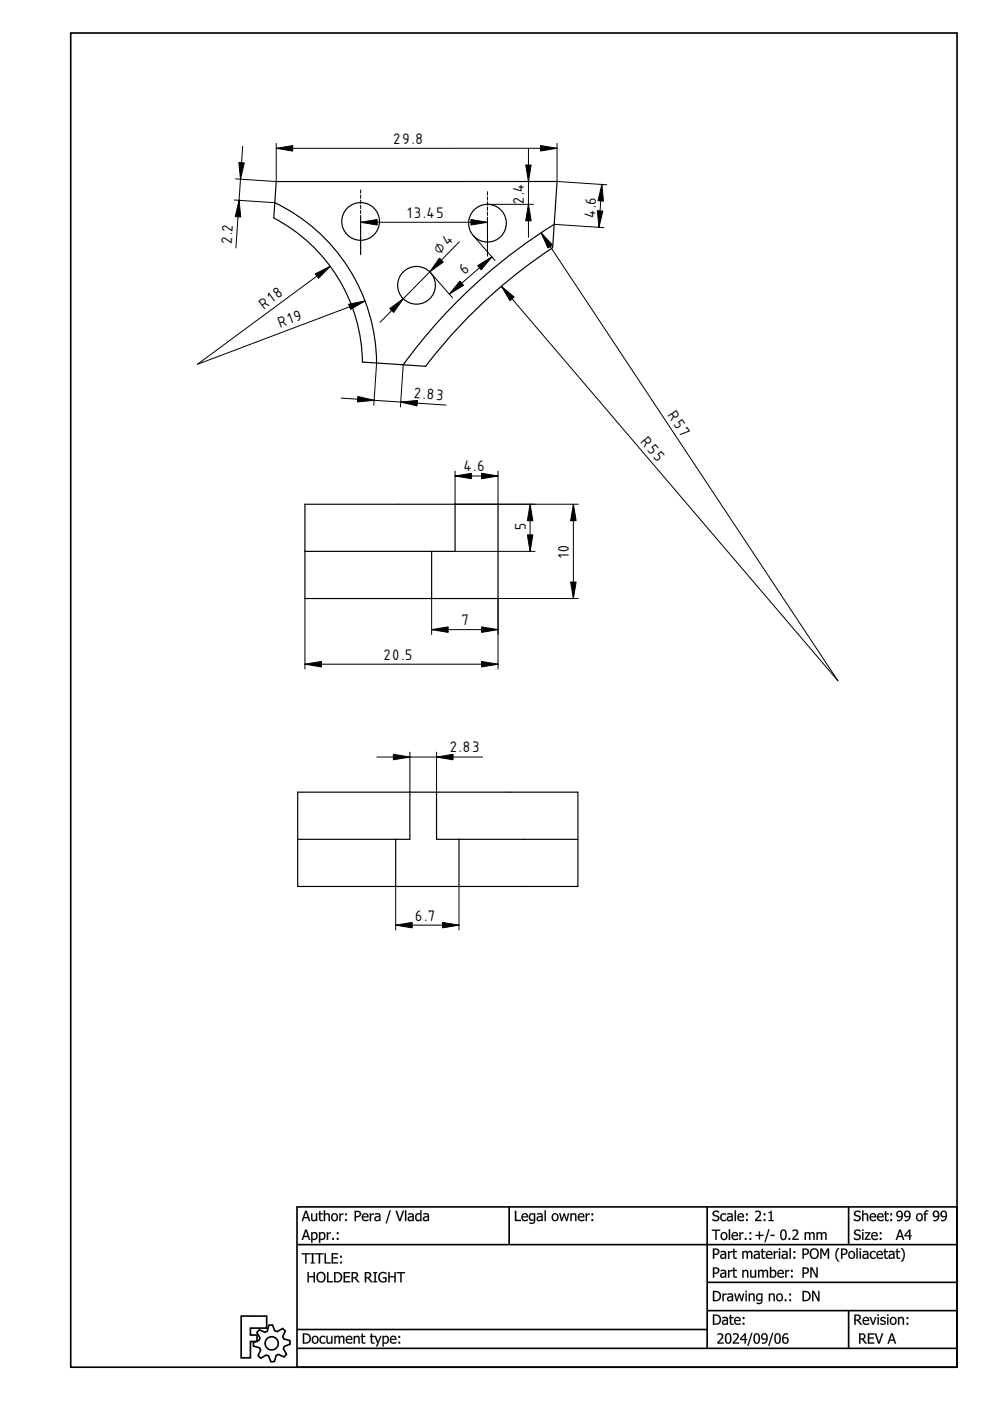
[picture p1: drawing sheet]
<svg xmlns="http://www.w3.org/2000/svg" width="210mm" height="297mm" viewBox="0 0 210 297" stroke-linecap="round" stroke-linejoin="round" font-family="sans-serif">
<defs><g id="words">
<g font-size="4">
<text x="83.4" y="30.5">29.8</text>
<text x="86.4" y="46.2">13.45</text>
<text x="111.1" y="43.3" transform="rotate(-90 111.1 43.3)">2.4</text>
<text x="126.2" y="46.2" transform="rotate(-86 126.2 46.2)">4.6</text>
<text x="49.1" y="51.8" transform="rotate(-86 49.1 51.8)">2.2</text>
<text x="93.2" y="54.1" transform="rotate(-45 93.2 54.1)">⌀4</text>
<text x="98.6" y="58.2" transform="rotate(-41 98.6 58.2)">6</text>
<text x="56" y="65.6" transform="rotate(-36 56 65.6)">R18</text>
<text x="59.4" y="69.6" transform="rotate(-21 59.4 69.6)">R19</text>
<text x="87.8" y="84.5" transform="rotate(4 87.8 84.5)">2.83</text>
<text x="141.5" y="88" transform="rotate(56 141.5 88)">R57</text>
<text x="135.7" y="93.6" transform="rotate(50 135.7 93.6)">R55</text>
<text x="98.4" y="100">4.6</text>
<text x="111.5" y="112.4" transform="rotate(-90 111.5 112.4)">5</text>
<text x="120.6" y="118.3" transform="rotate(-90 120.6 118.3)">10</text>
<text x="97.9" y="132.6">7</text>
<text x="81.4" y="139.9">20.5</text>
<text x="95.4" y="159.5">2.83</text>
<text x="88" y="195.2">6.7</text>
</g>
</g></defs>
<g fill="none" stroke="#000" stroke-width=".35">
<path d="M15 7h187.9v282.9h-187.9zM63 255.9h139.9v34h-139.9zM108 255.9v8M149.9 255.9v30M179.9 255.9v8M51.1 279h5.4v2.6h-3.4v1.5h1.4v1.3h-1.4v3.5h-2zM63 263.9h139.9M149.9 271.9h53M149.9 277.9h53M179.9 277.9v8M55 281.9l1.2 .6 .5-.3 .3-1.2 .8-.1 .5 1.3 .5 .1 1.1-.6 .6 .5-.5 1.2 .2 .5 1.3 .3v.8l-1.2 .5-.2 .5 .7 1.1-.6 .6-1.2-.5-.5 .2-.3 1.3h-.8l-.5-1.2-.5-.2-1.1 .7-.6-.6 .6-1.2-.3-.4-1.3-.4v-.8l1.2-.4 .2-.5-.6-1.2zM63 281.9h86.9"/>
<path d="M63 285.9h139.9"/>
<circle cx="57.6" cy="284.8" r="1.4"/>
</g>
<g fill="#000">
<path d="M64.7 256.7h.4l.7 2.2h-.3l-.2-.6h-.9l-.1 .6h-.4zM64.7 256.7l-.7 2.2h.3l.1-.6h.9l.2 .6h.3l-.7-2.2zM64.8 257l-.3 1h.7zM64.9 257l.3 1h-.7zM65.9 257.2h.3l.1 1.4 .2 .1 .5-.2v-1.3h.3v1.7h-.3v-.2a.57 .57 0 0 1-.7 .2 .57 .57 0 0 1-.4-.6zM66 257.3l.1 1.5a.59 .59 0 0 0 .9-.1v.2h.2v-1.6h-.2v1.2a.4 .4 0 0 1-.4 .2 .4 .4 0 0 1-.4-.3v-1.1zM67.6 256.8h.3v.5l.6-.1v.3h-.6v1l.2 .2 .4-.1v.3h-.6l-.2-.2v-1.2h-.2v-.3l.2 .1zM67.7 256.8v.5h-.2v.2h.2v.9a.47 .47 0 0 0 .6 .5h.1v-.3l-.3 .1-.2-.2v-1h.5v-.2h-.5v-.5zM68.6 256.6h.3v.8l.5-.2 .5 .3v1.4h-.3v-1.3l-.3-.1-.4 .2v1.2h-.3zM68.6 256.6v2.3h.3v-1.2l.4-.2 .3 .2 .1 1.2h.2v-1.1a.55 .55 0 0 0-.4-.5 .55 .55 0 0 0-.6 .2v-.9zM70.4 257.4a.72 .72 0 0 1 1.2 .2 .8 .8 0 0 1-.2 1.2 .8 .8 0 0 1-1.2-.5zM70.4 257.4l-.2 .7 .2 .6a.77 .77 0 0 0 1.1 0 1.2 1.2 0 0 0 0-1.3l-.6-.2zM70.6 257.6a.56 .56 0 0 0-.1 .8 .56 .56 0 0 0 .7 .1 .56 .56 0 0 0 .2-.7 .56 .56 0 0 0-.8-.2zM70.6 257.6a.45 .45 0 0 1 .7 0 .59 .59 0 0 1 .1 .8 .59 .59 0 0 1-.8 .1l-.1-.4zM71.9 257.2h.3v.3l.6-.3v.4l-.6 .1v1.2h-.3zM71.9 257.3v1.6h.3v-1.2l.6-.2v-.2l-.6 .2v-.2zM73.2 257.2h.3v.5h-.3zM73.2 257.3v.4h.3v-.4zM73.2 258.5h.3v.4h-.3zM73.2 258.5v.4h.3v-.4z"/>
<path d="M64.7 256.7h.4l.7 2.2h-.3l-.2-.6h-.9l-.1 .6h-.3zM64.9 257l-.4 1h.7zM66 257.3h.2v1a.38 .38 0 0 0 .3 .4 .38 .38 0 0 0 .5-.2v-1.2h.2v1.6h-.2v-.2a.56 .56 0 0 1-.7 .2 .56 .56 0 0 1-.3-.6zM67.7 256.8h.2v.5h.5v.2h-.5l.1 1.1h.4a.38 .38 0 0 1-.3 .3 .38 .38 0 0 1-.4-.2v-1.2h-.2v-.2h.2zM68.6 256.6h.3v.8a.56 .56 0 0 1 .7-.2 .56 .56 0 0 1 .3 .6v1.1h-.2v-1.1a.38 .38 0 0 0-.3-.4 .38 .38 0 0 0-.5 .3v1.2h-.3zM70.4 257.4a.79 .79 0 0 1 1.1 .1 .79 .79 0 0 1 0 1.1 .79 .79 0 0 1-1.1 .1l-.2-.6zM70.6 257.6a.58 .58 0 0 0-.1 .8 .58 .58 0 0 0 .8 .1 .58 .58 0 0 0 .1-.7 .58 .58 0 0 0-.8-.2zM71.9 257.3h.3v.2l.6-.2v.2l-.6 .2v1.2h-.3zM73.2 257.3h.3v.4h-.3zM73.2 258.5h.3v.4h-.3z"/>
<path d="M75.2 256.7h.5a.73 .73 0 0 1 .9 .9 .73 .73 0 0 1-1.1 .5v.8h-.3zM75.5 257v.8a.51 .51 0 0 0 .8-.4 .51 .51 0 0 0-.8-.4zM76.9 257.4a.7 .7 0 0 1 .9-.1 .7 .7 0 0 1 .3 .8h-1.1a.65 .65 0 0 0 .4 .5 .65 .65 0 0 0 .7-.1v.3a.9 .9 0 0 1-1.2-.2 .9 .9 0 0 1 0-1.2zM77.1 257.6l-.1 .3h.9l-.3-.4zM78.4 257.3h.3v.2l.6-.2v.2l-.6 .2v1.2h-.3zM79.7 258.2a.37 .37 0 0 0 .2 .5 .37 .37 0 0 0 .5-.2v-.5zM79.5 257.3l.2-.1a.64 .64 0 0 1 1 .6v1.1h-.3v-.2a.56 .56 0 0 1-1-.1 .56 .56 0 0 1 .6-.8h.4l-.1-.2h-.8zM82.6 256.6h.3l-.9 2.8h-.2zM83.9 256.7h.3l.6 1.8 .6-1.8h.3l-.8 2.2h-.3zM85.9 256.6h.2v2.3h-.2zM86.8 258.2a.37 .37 0 0 0 .2 .5 .37 .37 0 0 0 .5-.2v-.5zM86.6 257.3l.2-.1a.64 .64 0 0 1 .9 .6v1.1h-.2v-.2a.56 .56 0 0 1-1-.1 .56 .56 0 0 1 .6-.8h.4l-.1-.2h-.8zM88.2 257.4a.69 .69 0 0 1 .9-.1v-.7h.3v2.3h-.3v-.2a.69 .69 0 0 1-.9 .1 .69 .69 0 0 1-.2-.9zM88.4 257.6a.56 .56 0 0 0-.1 .7 .56 .56 0 0 0 .7 .3l.1-1.1h-.4zM90 258.2a.37 .37 0 0 0 .2 .5 .37 .37 0 0 0 .5-.2v-.5zM89.8 257.3l.2-.1a.64 .64 0 0 1 1 .6v1.1h-.3v-.2a.56 .56 0 0 1-1-.1 .56 .56 0 0 1 .6-.8h.4l-.1-.2h-.8z"/>
<path d="M75.2 256.7l1.1 .1a.65 .65 0 0 1 .1 1.1l-.5 .2h-.4v.8h-.3zM75.2 256.7v2.2h.3v-.8l.9-.2 .1-.7-.3-.4zM75.5 257v.8l.6-.1 .1-.3-.1-.4zM75.5 256.9l.4 .1a.5 .5 0 0 1 .3 .7 .5 .5 0 0 1-.7 .1zM76.9 257.4a.72 .72 0 0 1 1 0l.2 .7h-1.1l.1 .4 .6 .2 .4-.2v.3a.91 .91 0 0 1-1.2-.2 .91 .91 0 0 1 0-1.2zM76.9 257.5l-.2 .6 .2 .6 .6 .2 .6-.1v-.3l-.2 .1a.56 .56 0 0 1-.6 0 .56 .56 0 0 1-.3-.5h1.1v-.5l-.4-.3-.4-.1zM77.1 257.6l-.1 .3h.9l-.3-.4zM77.1 257.6l.5-.1 .3 .4h-.9zM78.4 257.2h.3v.3l.6-.3v.4l-.6 .1v1.2h-.3zM78.4 257.3v1.6h.3v-1.2l.6-.2v-.2l-.6 .2v-.2zM79.7 258.2v.4l.4 .1 .3-.2v-.5zM79.7 258.2l.7-.2v.5a.38 .38 0 0 1-.5 .2 .38 .38 0 0 1-.2-.5zM79.5 257.3l.2-.1a.78 .78 0 0 1 .9 .3l.1 1.4h-.3v-.2l-.2 .2a.53 .53 0 0 1-.7-.1 .53 .53 0 0 1-.1-.7l.4-.2 .6-.1-.2-.3-.7 .1zM79.5 257.3v.3l.7-.1 .2 .3a.68 .68 0 0 0-.8 .1 .68 .68 0 0 0-.1 .8l.4 .2 .5-.2v.2h.3l-.1-1.5-.3-.2zM82.6 256.6h.3l-.9 2.8h-.3zM82.6 256.6l-.8 2.8h.2l.9-2.8zM83.8 256.7h.4l.6 1.8 .6-1.8h.3l-.8 2.2h-.3zM83.9 256.7l.7 2.2h.3l.8-2.2h-.3l-.6 1.9-.6-1.9zM85.9 256.6h.3v2.3h-.3zM85.9 256.6v2.3h.2v-2.3zM86.8 258.2v.4l.3 .1 .4-.2v-.5zM86.8 258.2l.7-.2v.5a.38 .38 0 0 1-.5 .2 .38 .38 0 0 1-.2-.5zM86.6 257.3l.2-.1a.78 .78 0 0 1 .9 .3v1.4h-.3l.1-.2-.2 .2a.53 .53 0 0 1-.7-.1 .53 .53 0 0 1-.1-.7l.4-.2 .6-.1-.3-.3-.6 .1zM86.6 257.3v.3l.7-.1 .2 .3a.68 .68 0 0 0-.8 .1 .68 .68 0 0 0-.2 .8l.4 .2 .6-.2v.2h.2l-.1-1.5-.3-.2zM88.2 257.4l.4-.2 .5 .1v-.7h.3v2.3h-.3v-.2l-.6 .2-.3-.2-.2-.6zM88.2 257.4a1.07 1.07 0 0 0 .2 1.5h.4l.3-.2v.2h.3v-2.3h-.3v.7a.67 .67 0 0 0-.9 .1zM88.4 257.6a.58 .58 0 0 0-.1 .7 .58 .58 0 0 0 .6 .3l.2-.1v-1h-.4zM88.4 257.6l.3-.2 .4 .1v1a.51 .51 0 0 1-.7 .1 .51 .51 0 0 1-.1-.7zM90 258.2v.4l.4 .1 .3-.2v-.5zM90 258.2l.7-.2v.5a.38 .38 0 0 1-.5 .2 .38 .38 0 0 1-.2-.5zM89.8 257.3l.2-.1a.78 .78 0 0 1 .9 .3l.1 1.4h-.3v-.2l-.2 .2a.53 .53 0 0 1-.7-.1 .53 .53 0 0 1-.1-.7l.4-.2 .6-.1-.2-.3-.7 .1zM89.8 257.3v.3l.7-.1 .2 .3a.68 .68 0 0 0-.8 .1 .68 .68 0 0 0-.1 .8l.4 .2 .5-.2v.2h.3l-.1-1.5-.3-.2z"/>
<path d="M109.2 256.7h.3v1.9h.9v.3h-1.2zM110.7 257.4a.7 .7 0 0 1 .9-.1 .7 .7 0 0 1 .3 .8h-1.1a.65 .65 0 0 0 .4 .5 .65 .65 0 0 0 .7-.1v.3a.9 .9 0 0 1-1.2-.2 .9 .9 0 0 1 0-1.2zM110.9 257.6l-.1 .3h.9l-.2-.4zM112.5 257.6a.54 .54 0 0 0-.1 .8 .54 .54 0 0 0 .8 0v-.9h-.4zM112.3 257.4a.69 .69 0 0 1 .9-.1h.3v1.4a.81 .81 0 0 1-1.2 .7v-.2a.58 .58 0 0 0 .6 0 .58 .58 0 0 0 .3-.5 .72 .72 0 0 1-1 0 .72 .72 0 0 1 0-1zM114.1 258.2a.37 .37 0 0 0 .2 .5 .37 .37 0 0 0 .5-.2v-.5zM113.9 257.3l.2-.1a.64 .64 0 0 1 1 .6v1.1h-.3v-.2a.56 .56 0 0 1-1-.1 .56 .56 0 0 1 .6-.8h.4l-.1-.2h-.8zM115.5 256.6h.2v2.3h-.2zM117.2 257.4a.79 .79 0 0 1 1 .1 .79 .79 0 0 1 0 1.1 .79 .79 0 0 1-1 .1l-.2-.6zM117.4 257.6a.58 .58 0 0 0-.1 .8 .58 .58 0 0 0 .7 .1 .58 .58 0 0 0 .1-.7 .58 .58 0 0 0-.7-.2zM118.5 257.3h.3l.3 1.2 .4-1.2h.2l.4 1.2 .3-1.2h.3l-.4 1.6h-.3l-.4-1.3-.4 1.3h-.2zM120.9 257.3h.3v.1a.56 .56 0 0 1 .7-.2 .56 .56 0 0 1 .3 .6v1.1h-.3v-1.1a.38 .38 0 0 0-.2-.4 .38 .38 0 0 0-.5 .3v1.2h-.3zM122.7 257.4a.7 .7 0 0 1 .9-.1 .7 .7 0 0 1 .3 .8h-1.1a.65 .65 0 0 0 .4 .5 .65 .65 0 0 0 .7-.1v.3a.9 .9 0 0 1-1.2-.2 .9 .9 0 0 1 0-1.2zM122.9 257.6l-.1 .3h.8l-.2-.4zM124.2 257.3h.3v.2l.5-.2v.2l-.5 .2v1.2h-.3zM125.4 257.3h.4v.4h-.4zM125.4 258.5h.4v.4h-.4z"/>
<path d="M109.2 256.7h.3v1.9h1v.3h-1.3zM109.2 256.7v2.2h1.2v-.3h-1l.1-1.9zM110.7 257.4a.72 .72 0 0 1 1.1 0l.2 .7h-1.2l.2 .4 .5 .2 .4-.2v.3a.91 .91 0 0 1-1.2-.2 .91 .91 0 0 1 0-1.2zM110.8 257.5l-.3 .6 .2 .6 .7 .2 .5-.1v-.3l-.2 .1a.56 .56 0 0 1-.6 0 .56 .56 0 0 1-.3-.5h1.1v-.1v-.4l-.3-.3-.5-.1zM110.9 257.6l-.1 .3h.9l-.2-.4zM110.9 257.6l.6-.1 .2 .4h-.9zM112.5 257.6v.9l.3 .1 .4-.2v-.9h-.4zM112.5 257.6l.3-.2 .4 .1v1a.54 .54 0 0 1-.7 0 .54 .54 0 0 1-.1-.8zM112.3 257.4l.4-.2h.8v1.5a.86 .86 0 0 1-1.2 .7v-.3l.3 .2 .5-.2 .1-.4a.69 .69 0 0 1-.9 0 .69 .69 0 0 1-.2-.8zM112.3 257.4a1.13 1.13 0 0 0 0 1.3l.4 .1 .5-.2a.52 .52 0 0 1-.2 .6 .52 .52 0 0 1-.6 0l-.1 .2 .2 .1 .8-.2 .2-.6v-1.4l-.8-.1zM114.1 258.2v.4l.4 .1 .3-.2v-.5zM114.1 258.2l.7-.2v.5a.44 .44 0 0 1-.8-.1zM113.9 257.3l.2-.1a.78 .78 0 0 1 .9 .3l.1 1.4h-.3v-.2l-.2 .2a.53 .53 0 0 1-.7-.1 .53 .53 0 0 1-.1-.7l.4-.2 .6-.1-.2-.3-.7 .1zM113.9 257.3v.3l.7-.1 .2 .3a.68 .68 0 0 0-.8 .1 .68 .68 0 0 0-.1 .8l.4 .2 .5-.2v.2h.3l-.1-1.5-.3-.2zM115.4 256.6h.3v2.3h-.3zM115.5 256.6v2.3h.2v-2.3zM117.1 257.4h.1a.72 .72 0 0 1 1.1 .2 .8 .8 0 0 1-.2 1.2 .8 .8 0 0 1-1.1-.5zM117.2 257.4l-.2 .7 .2 .6a.77 .77 0 0 0 1 0l.2-.6-.2-.7-.5-.2zM117.4 257.6a.56 .56 0 0 0-.1 .8 .56 .56 0 0 0 .7 .1 .56 .56 0 0 0 .1-.7 .56 .56 0 0 0-.7-.2zM117.3 257.6a.45 .45 0 0 1 .7 0 .59 .59 0 0 1 .1 .8 .59 .59 0 0 1-.8 .1l-.1-.4zM118.5 257.2h.3l.3 1.3 .4-1.3h.2l.4 1.3 .3-1.3h.3l-.4 1.7h-.3l-.4-1.3-.4 1.3h-.2zM118.5 257.3l.5 1.6h.2l.4-1.3 .4 1.3h.3l.4-1.6h-.3l-.3 1.3-.4-1.3h-.2l-.4 1.3-.3-1.3zM120.9 257.2h.3v.2l.5-.2 .4 .2 .1 1.5h-.3v-1.2l-.3-.2-.4 .2v1.2h-.3zM120.9 257.3v1.6h.3v-1.2l.4-.2 .3 .2v1.2h.3v-1.1a.55 .55 0 0 0-.4-.5 .55 .55 0 0 0-.6 .2v-.2zM122.7 257.4a.72 .72 0 0 1 1 0l.2 .7h-1.1l.1 .4 .6 .2 .4-.2v.3a.92 .92 0 0 1-1.4-.7zM122.7 257.5l-.2 .6 .2 .6 .6 .2 .6-.1v-.3l-.3 .1a.56 .56 0 0 1-.6 0 .56 .56 0 0 1-.2-.5h1.1v-.5l-.4-.3-.5-.1zM122.9 257.6l-.1 .3h.8l-.2-.4zM122.9 257.6l.5-.1 .2 .4h-.8zM124.2 257.2h.3v.3l.6-.3v.4l-.6 .1v1.2h-.3zM124.2 257.3v1.6h.3l-.1-1.2 .6-.2v-.2l-.6 .2 .1-.2zM125.4 257.2h.4v.5h-.4zM125.4 257.3v.4h.4v-.4zM125.4 258.5h.4v.4h-.4zM125.4 258.5v.4h.4v-.4z"/>
<path d="M151.3 256.8l.8-.1 .3 .1v.4a.59 .59 0 0 0-.6-.3 .59 .59 0 0 0-.4 .5l.3 .2a.72 .72 0 0 1 .8 .9 .72 .72 0 0 1-1.1 .4l-.4-.1v-.4a.64 .64 0 0 0 .7 .3 .64 .64 0 0 0 .5-.5l-.7-.4a.58 .58 0 0 1-.2-1zM152.9 257.4a.87 .87 0 0 1 1-.1v.3a.59 .59 0 0 0-.8 .1 .59 .59 0 0 0 0 .8 .59 .59 0 0 0 .8 0v.3a.86 .86 0 0 1-1.1-.2 .86 .86 0 0 1 .1-1.2zM154.4 258.2a.37 .37 0 0 0 .2 .5 .37 .37 0 0 0 .5-.2v-.5zM154.2 257.3l.2-.1a.64 .64 0 0 1 1 .6v1.1h-.3v-.2a.56 .56 0 0 1-1-.1 .56 .56 0 0 1 .6-.8h.4l-.1-.2h-.8zM155.8 256.6h.2v2.3h-.2zM156.5 257.4a.7 .7 0 0 1 .9-.1 .7 .7 0 0 1 .3 .8h-1.1a.65 .65 0 0 0 .4 .5 .65 .65 0 0 0 .7-.1v.3a.9 .9 0 0 1-1.1-.2 .9 .9 0 0 1-.1-1.2zM156.7 257.6l-.1 .3h.9l-.2-.4zM158.2 257.3h.3v.4h-.3zM158.2 258.5h.3v.4h-.3z"/>
<path d="M151.3 256.8l.5-.1h.5l.2 .1-.1 .4a.52 .52 0 0 0-.6-.3 .52 .52 0 0 0-.4 .6l1 .4a.75 .75 0 0 1-.1 .9 .75 .75 0 0 1-.9 .1l-.4-.1 .1-.4a.7 .7 0 0 0 1.1-.1l-.1-.3-.6-.1a.59 .59 0 0 1-.2-1.1zM151.3 256.9a.62 .62 0 0 0-.1 .8l1 .4a.47 .47 0 0 1-.2 .6 .47 .47 0 0 1-.6-.1l-.4-.2v.4l.5 .1h.6l.4-.4-.1-.6-.5-.2a.4 .4 0 0 1-.5-.2 .4 .4 0 0 1 .1-.5l.5-.1 .4 .3v-.4l-.6-.1zM152.9 257.4l.4-.2h.4l.3 .1v.4l-.4-.2a.59 .59 0 0 0-.6 .6 .59 .59 0 0 0 .7 .5l.3-.1v.3l-.3 .1a.8 .8 0 0 1-.9-.3 .8 .8 0 0 1-.1-.9zM152.9 257.4l-.2 .7 .2 .6 .7 .2 .3-.1v-.3a.6 .6 0 0 1-1-.3 .6 .6 0 0 1 .7-.7l.3 .1v-.2a.86 .86 0 0 0-1 0zM154.4 258.2v.4l.4 .1 .3-.2v-.5zM154.4 258.2l.7-.2v.5a.38 .38 0 0 1-.5 .2 .38 .38 0 0 1-.2-.5zM154.2 257.3l.2-.1a.78 .78 0 0 1 .9 .3l.1 1.4h-.3v-.2l-.2 .2a.53 .53 0 0 1-.7-.1 .53 .53 0 0 1-.1-.7l.4-.2 .6-.1-.2-.3-.7 .1zM154.2 257.3v.3l.7-.1 .2 .3a.68 .68 0 0 0-.8 .1 .68 .68 0 0 0-.1 .8l.4 .2 .5-.2v.2h.3l-.1-1.5-.3-.2zM155.8 256.6h.3v2.3h-.3zM155.8 256.6v2.3h.2v-2.3zM156.5 257.4a.72 .72 0 0 1 1.1 0l.2 .7h-1.2l.2 .4 .5 .2 .4-.2v.3a.91 .91 0 0 1-1.2-.2 .91 .91 0 0 1 0-1.2zM156.6 257.5l-.3 .6 .3 .6 .6 .2 .5-.1v-.3l-.2 .1a.56 .56 0 0 1-.6 0 .56 .56 0 0 1-.3-.5h1.1v-.5l-.3-.3-.5-.1zM156.7 257.6l-.1 .3h.9l-.2-.4zM156.7 257.6l.6-.1 .2 .4h-.9zM158.2 257.2h.3v.5h-.3zM158.2 257.3v.4h.3v-.4zM158.2 258.5h.3v.4h-.3zM158.2 258.5v.4h.3v-.4z"/>
<path d="M160.1 256.8a.76 .76 0 0 1 1.2 .2 .76 .76 0 0 1-.4 1.1l-.5 .5h1v.3h-1.3v-.3l.4-.4a.82 .82 0 0 0 .4-1.2l-.8 .1zM161.9 257.3h.4v.4h-.4zM161.9 258.5h.4v.4h-.4zM163 257l.6-.3v2h.4v.2h-1v-.2h.4v-1.5h-.4z"/>
<path d="M160.1 256.8l.3-.1a.66 .66 0 0 1 .8 .2 .66 .66 0 0 1 0 .8l-.8 .9h1.1v.3h-1.4v-.3l.9-1v-.3l-.2-.4-.7 .2zM160.1 256.8v.3l.7-.2 .3 .4-.2 .4-.8 .9v.3h1.3v-.3l-1.1 .1 .9-1 .1-.7-.4-.3zM161.9 257.2h.4v.5h-.4zM161.9 257.3v.4h.4v-.4zM161.9 258.5h.4v.4h-.4zM161.9 258.5v.4h.4v-.4zM162.9 257l.8-.3-.1 2h.4v.2h-1.1v-.2h.5v-1.5h-.5zM163 257v.2h.4v1.5h-.4v.2h1v-.2h-.4v-2z"/>
<path d="M181.3 256.8l.8-.1 .3 .1v.4a.59 .59 0 0 0-.6-.3 .59 .59 0 0 0-.4 .5l.2 .2a.72 .72 0 0 1 .9 .9 .72 .72 0 0 1-1.2 .4l-.3-.1v-.4a.64 .64 0 0 0 .7 .3 .64 .64 0 0 0 .5-.5l-.8-.4a.58 .58 0 0 1-.1-1zM182.8 256.6h.3v.8a.56 .56 0 0 1 .6-.2 .56 .56 0 0 1 .4 .6v1.1h-.3v-1.1a.38 .38 0 0 0-.3-.4 .38 .38 0 0 0-.4 .3v1.2h-.3zM184.6 257.4a.7 .7 0 0 1 .8-.1 .7 .7 0 0 1 .4 .8h-1.2a.65 .65 0 0 0 .5 .5 .65 .65 0 0 0 .6-.1v.3a.9 .9 0 0 1-1.1-.2 .9 .9 0 0 1 0-1.2zM184.8 257.6l-.2 .3h.9l-.2-.4zM186.1 257.4a.7 .7 0 0 1 .9-.1 .7 .7 0 0 1 .3 .8h-1.1a.65 .65 0 0 0 .4 .5 .65 .65 0 0 0 .7-.1v.3a.9 .9 0 0 1-1.2-.2 .9 .9 0 0 1 0-1.2zM186.3 257.6l-.1 .3h.9l-.2-.4zM187.6 256.8h.3v.5h.5v.2h-.5l.1 1.1h.4a.38 .38 0 0 1-.3 .3 .38 .38 0 0 1-.4-.2l-.1-1.2h-.1v-.2h.1zM188.8 257.3h.3v.4h-.3zM188.8 258.5h.3v.4h-.3z"/>
<path d="M181.2 256.8l.6-.1h.5l.1 .1v.4a.52 .52 0 0 0-.6-.3 .52 .52 0 0 0-.4 .6l1 .4a.75 .75 0 0 1-.1 .9 .75 .75 0 0 1-1 .1l-.3-.1 .1-.4a.7 .7 0 0 0 1.1-.1l-.1-.3-.7-.1a.59 .59 0 0 1-.2-1.1zM181.3 256.9a.62 .62 0 0 0-.1 .8l1 .4a.47 .47 0 0 1-.2 .6 .47 .47 0 0 1-.6-.1l-.4-.2v.4l.5 .1h.6l.4-.4-.1-.6-.5-.2a.4 .4 0 0 1-.5-.2 .4 .4 0 0 1 .1-.5l.5-.1 .4 .3v-.4l-.6-.1zM182.8 256.6h.3v.8l.5-.2 .4 .3 .1 1.4h-.3l-.1-1.3-.2-.1-.4 .2v1.2h-.3zM182.8 256.6v2.3h.3v-1.2l.4-.2 .3 .2v1.2h.3v-1.1a.55 .55 0 0 0-.4-.5 .55 .55 0 0 0-.6 .2v-.9zM184.5 257.4h.1a.72 .72 0 0 1 1 0l.2 .7h-1.2l.4 .5 .3 .1 .4-.2v.3a.92 .92 0 0 1-1.4-.7zM184.6 257.5l-.2 .6 .2 .6 .6 .2 .5-.1v-.3l-.7 .2-.4-.4v-.2h1.2l-.2-.7-.5-.2zM184.8 257.6l-.2 .3h.9l-.2-.4zM184.8 257.6l.5-.1 .2 .4h-.9zM186.1 257.4a.72 .72 0 0 1 1.1 0l.2 .7h-1.2l.2 .4 .5 .2 .4-.2v.3a.91 .91 0 0 1-1.2-.2 .91 .91 0 0 1 0-1.2zM186.1 257.5l-.2 .6 .2 .6 .7 .2 .5-.1v-.3l-.2 .1a.56 .56 0 0 1-.6 0 .56 .56 0 0 1-.3-.5h1.1v-.1v-.4l-.3-.3-.5-.1zM186.3 257.6l-.1 .3h.9l-.2-.4zM186.3 257.6l.6-.1 .2 .4h-.9zM187.6 256.8h.3v.5l.5-.1v.3h-.5v1l.1 .2 .4-.1v.3h-.5l-.2-.2-.1-1.2h-.2v-.3l.2 .1zM187.6 256.8l.1 .5h-.2v.2h.2v.9a.47 .47 0 0 0 .6 .5h.1v-.3l-.3 .1-.2-.2v-1h.5v-.2h-.5v-.5zM188.8 257.2h.3v.5h-.3zM188.8 257.3v.4h.3v-.4zM188.8 258.5h.3v.4h-.3zM188.8 258.5v.4h.3v-.4z"/>
<path d="M190.4 257a.47 .47 0 0 0-.1 .6 .47 .47 0 0 0 .6 .2l.2-.1-.1-.6-.2-.2zM190.2 257.4a.5 .5 0 0 1 1 0 .5 .5 0 0 1-1 0zM190.2 256.9l.7-.2 .3 .2 .2 .3-.1 1.1-.5 .6h-.6v-.3h.6l.3-.6-.5 .1-.5-.2-.1-.5zM190.2 256.9a.81 .81 0 0 0 .1 1.1l.4 .1 .4-.2a.66 .66 0 0 1-.9 .7l.1 .3 .6-.1 .3-.2 .2-.4v-1a.66 .66 0 0 0-1.2-.3zM192.1 257l-.1 .4 .1 .4 .7-.1-.2-.7-.3-.1zM191.9 257.4a.48 .48 0 0 1 .9 0 .48 .48 0 0 1-.9 0zM191.8 256.9l.7-.2 .3 .2 .2 .3v1.1l-.6 .6h-.6v-.3h.6l.4-.6-.6 .1-.4-.2-.2-.5zM191.9 256.9a.81 .81 0 0 0 0 1.1l.4 .1 .5-.2a.66 .66 0 0 1-1 .7l.2 .3 .5-.1 .3-.2 .2-.4v-1a.66 .66 0 0 0-1.1-.3zM194.4 257.4a.81 .81 0 0 1 1.1 .1 .81 .81 0 0 1 0 1.1 .81 .81 0 0 1-1.1 .1l-.2-.6zM194.4 257.4l-.2 .7 .2 .6a.77 .77 0 0 0 1.1 0 1.2 1.2 0 0 0 0-1.3l-.6-.2zM194.6 257.6a.56 .56 0 0 0-.1 .8 .56 .56 0 0 0 .8 .1l.1-.4-.1-.5-.4-.1zM194.6 257.6a.6 .6 0 0 1 .8 .2 .6 .6 0 0 1-.3 .9 .63 .63 0 0 1-.6-.4 .63 .63 0 0 1 .1-.7zM196.1 256.7l.7-.1v.3a.36 .36 0 0 0-.5 .4l.4-.1v.3h-.4v1.4h-.3v-1.4h-.2v-.3l.2 .1zM196.1 256.8l-.1 .5h-.2v.2h.2v1.4h.3l-.1-1.4h.5v-.2h-.5l.1-.3 .1-.2 .4 .1v-.3zM198.2 257l-.1 .4 .1 .4 .7-.1-.2-.7-.3-.1zM198 257.4a.48 .48 0 0 1 .9 0 .48 .48 0 0 1-.9 0zM197.9 256.9l.7-.2 .3 .2 .2 .3v1.1l-.6 .6h-.6v-.3h.6l.4-.6-.6 .1-.4-.2-.2-.5zM198 256.9a.81 .81 0 0 0 0 1.1l.4 .1 .5-.2a.66 .66 0 0 1-1 .7l.2 .3 .5-.1 .3-.2 .2-.4v-1a.66 .66 0 0 0-1.1-.3zM199.6 257.4a.46 .46 0 0 0 .9 0 .46 .46 0 0 0-.9 0zM199.6 257.4a.5 .5 0 0 1 1 0 .5 .5 0 0 1-1 0zM199.6 256.9l.6-.2 .4 .2 .1 .3v1.1l-.6 .6h-.5v-.3h.6l.3-.6-.6 .1-.4-.2-.1-.5zM199.6 256.9a.81 .81 0 0 0 0 1.1l.4 .1 .5-.2a.66 .66 0 0 1-.9 .7l.1 .3 .6-.1 .2-.2 .2-.4v-1a.66 .66 0 0 0-1.1-.3z"/>
<path d="M190.2 257.4a.5 .5 0 0 0 1 0 .5 .5 0 0 0-1 0zM190.2 256.9a.79 .79 0 0 1 1 0 .79 .79 0 0 1 .2 .9 .96 .96 0 0 1-1.2 1.1v-.3a.64 .64 0 0 0 .9-.6 .71 .71 0 0 1-1-.1 .71 .71 0 0 1 .1-1zM191.9 257.4a.48 .48 0 0 0 .9 0 .48 .48 0 0 0-.9 0zM191.9 256.9a.79 .79 0 0 1 1 0 .79 .79 0 0 1 .2 .9 .96 .96 0 0 1-1.3 1.1l.1-.3a.64 .64 0 0 0 .9-.6 .71 .71 0 0 1-1-.1 .71 .71 0 0 1 .1-1zM194.4 257.4a.79 .79 0 0 1 1.1 .1 .79 .79 0 0 1 0 1.1 .79 .79 0 0 1-1.1 .1l-.2-.6zM194.6 257.6a.58 .58 0 0 0-.1 .8 .58 .58 0 0 0 .8 .1 .58 .58 0 0 0 .1-.7 .58 .58 0 0 0-.8-.2zM196.1 256.7l.7-.1v.3a.38 .38 0 0 0-.5 .4h.4v.2h-.4v1.4h-.3v-1.4h-.2v-.2h.2zM198 257.4a.48 .48 0 0 0 .9 0 .48 .48 0 0 0-.9 0zM198 256.9a.79 .79 0 0 1 1 0 .79 .79 0 0 1 .2 .9 .96 .96 0 0 1-1.3 1.1l.1-.3a.64 .64 0 0 0 .9-.6 .71 .71 0 0 1-1-.1 .71 .71 0 0 1 .1-1zM199.6 257.4a.5 .5 0 0 0 1 0 .5 .5 0 0 0-1 0zM199.6 256.9a.79 .79 0 0 1 1 0 .79 .79 0 0 1 .2 .9 .96 .96 0 0 1-1.2 1.1v-.3a.64 .64 0 0 0 .9-.6 .71 .71 0 0 1-1-.1 .71 .71 0 0 1 .1-1z"/>
<path d="M64.7 260.7h.4l.7 2.2h-.3l-.2-.6h-.9l-.1 .6h-.4zM64.7 260.7l-.7 2.2h.3l.1-.6h.9l.2 .6h.3l-.7-2.2zM64.8 261l-.3 1h.7zM64.9 261l.3 1h-.7zM66 261.2h.3l-.1 .2a.61 .61 0 0 1 1 0 .86 .86 0 0 1 .1 1.1 .86 .86 0 0 1-1.1 .3l.1 .7h-.3zM66 261.3v2.2h.2v-.7l.2 .1a.83 .83 0 0 0 .9-.8 .83 .83 0 0 0-.7-.9l-.4 .3v-.2zM66.2 261.7v.9h.6l.2-.4v-.6l-.3-.1zM66.2 261.6l.3-.1a.48 .48 0 0 1 .6 .1 .48 .48 0 0 1 0 .6 .53 .53 0 0 1-.9 .4zM67.6 261.2h.3v.2a.61 .61 0 0 1 1 0 .86 .86 0 0 1 .1 1.1 .86 .86 0 0 1-1.1 .3v.7h-.3zM67.6 261.3v2.2h.3v-.7l.2 .1a.83 .83 0 0 0 .9-.8 .83 .83 0 0 0-.7-.9l-.4 .3v-.2zM67.9 261.7v.9h.5l.3-.4-.1-.6-.3-.1zM67.9 261.6l.2-.1a.48 .48 0 0 1 .6 .1 .48 .48 0 0 1 0 .6 .53 .53 0 0 1-.8 .4zM69.3 261.2h.3v.3l.6-.3v.4l-.6 .1v1.2h-.3zM69.3 261.3v1.6h.3l-.1-1.2 .7-.2v-.2l-.7 .2 .1-.2zM70.4 262.5h.4v.4h-.4zM70.4 262.5v.4h.4v-.4zM71.4 261.2h.4v.5h-.4zM71.4 261.3v.4h.4v-.4zM71.4 262.5h.4v.4h-.4zM71.4 262.5v.4h.4v-.4z"/>
<path d="M64.7 260.7h.4l.7 2.2h-.3l-.2-.6h-.9l-.1 .6h-.3zM64.9 261l-.4 1h.7zM66 261.3h.2v.1a.69 .69 0 0 1 1 0 .69 .69 0 0 1 .1 .9 .69 .69 0 0 1-1.1 .5v.7h-.2zM66.2 261.7v.9a.59 .59 0 0 0 .9-.4 .59 .59 0 0 0-.5-.7zM67.6 261.3h.3v.1a.69 .69 0 0 1 .9 0 .69 .69 0 0 1 .2 .9 .69 .69 0 0 1-1.1 .5v.7h-.3zM67.9 261.7v.9a.59 .59 0 0 0 .8-.4 .59 .59 0 0 0-.5-.7zM69.3 261.3h.3v.2l.6-.2v.2l-.6 .2v1.2h-.3zM70.4 262.5h.4v.4h-.4zM71.4 261.3h.4v.4h-.4zM71.4 262.5h.4v.4h-.4z"/>
<path d="M64 265.7h1.7v.3h-.7v1.9h-.3v-1.9h-.7zM64 265.7v.3l.7-.1v2h.3v-2l.7 .1v-.3zM65.8 265.7h.9v.2h-.3v1.8l.3-.1v.3h-.9v-.3h.3v-1.7h-.3zM65.9 265.7v.2h.3v1.8h-.3v.2h.8v-.2h-.3v-1.8h.3v-.2zM66.8 265.7h1.8v.3h-.7v1.9h-.3v-1.9h-.8zM66.8 265.7v.3l.8-.1v2h.3l-.1-2 .8 .1v-.3zM68.8 265.7h.3v1.9h1v.3h-1.3zM68.8 265.7v2.2h1.3v-.3h-1v-1.9zM70.3 265.7h1.4v.3h-1.1v.6l1-.1v.3h-1v.8h1.1v.3h-1.4zM70.3 265.7v2.2h1.4v-.3h-1.1v-.8h1v-.2h-1v-.7l1.1 .1v-.3zM72.1 266.2h.4v.5h-.4zM72.1 266.2v.5h.4v-.5zM72.1 267.5h.4v.4h-.4zM72.1 267.5v.4h.4v-.4z"/>
<path d="M64 265.7h1.7v.3h-.7v1.9h-.3v-1.9h-.7zM65.9 265.7h.8v.2h-.3v1.8h.3v.2h-.8v-.2h.2v-1.8h-.2zM66.8 265.7h1.8v.3h-.7v1.9h-.3v-1.9h-.8zM68.8 265.7h.3v1.9h1v.3h-1.3zM70.3 265.7h1.4v.3h-1.1v.6h1v.2h-1v.8h1.1v.3h-1.4zM72.1 266.2h.4v.5h-.4zM72.1 267.5h.4v.4h-.4z"/>
<path d="M65.2 269.7h.3v.9h1v-.9h.3v2.2h-.3v-1.1h-1v1.1h-.3zM67.4 270a1.05 1.05 0 0 1 1.3-.1 1.05 1.05 0 0 1 .3 1.4 1 1 0 0 1-1.4 .5 1 1 0 0 1-.5-1.3zM67.7 270a.92 .92 0 0 0-.3 1 .92 .92 0 0 0 .8 .7 .88 .88 0 0 0 .6-1.1 .88 .88 0 0 0-1-.6zM69.3 269.7h.3v1.9h1v.3h-1.3zM70.8 269.7a1.54 1.54 0 0 1 1.5 .4 1.11 1.11 0 0 1 .1 1.2 1.11 1.11 0 0 1-1.1 .6h-.5zM71.1 270v1.6a.88 .88 0 0 0 1.1-.8 .88 .88 0 0 0-1.1-.8zM72.9 269.7h1.3v.3h-1v.6h1v.2h-1v.8h1v.3h-1.3zM74.5 269.7h.6a.64 .64 0 0 1 .8 .4 .64 .64 0 0 1-.4 .8l.7 1h-.3l-.7-.9h-.4v.9h-.3zM74.8 270v.8a.48 .48 0 0 0 .7-.1 .48 .48 0 0 0-.1-.7zM77.3 269.7h.6a.64 .64 0 0 1 .8 .4 .64 .64 0 0 1-.4 .8l.7 1h-.3l-.7-.9h-.4v.9h-.3zM77.6 270v.8a.48 .48 0 0 0 .7-.1 .48 .48 0 0 0-.1-.7zM79.1 269.7h.9v.2h-.3v1.8h.3v.2h-.9v-.2h.3v-1.8h-.3zM80.5 270l.3-.3h.6l.6 .2v.3a.87 .87 0 0 0-1.5 .4 .87 .87 0 0 0 1.2 1v-.6h-.5v-.2h.8v.9a1.16 1.16 0 0 1-1.6-.2 1.16 1.16 0 0 1 .1-1.5zM82.3 269.7h.3v.9h1v-.9h.3v2.2h-.3v-1.1h-1v1.1h-.3zM84.1 269.7h1.8v.3h-.8v1.9h-.2v-1.9h-.8z"/>
<path d="M65.2 269.7h.3v.9h1v-.9h.3v2.2h-.3v-1.1h-1v1.1h-.3zM65.2 269.7v2.2h.3v-1.1h1v1.1h.3v-2.2h-.3v.9h-1v-.9zM67.3 269.9l.8-.3 .7 .3 .2 .9-.2 .8a.93 .93 0 0 1-1.1 .3l-.4-.3-.2-.5v-.6zM67.4 270l-.3 .6 .1 .7a.94 .94 0 0 0 .9 .6 .94 .94 0 0 0 .9-.6v-.8l-.2-.5a1.02 1.02 0 0 0-1.4 0zM67.6 270.1a1.04 1.04 0 0 0 .5 1.6l.4-.2 .2-1.1-.4-.4-.4-.1zM67.7 270l.5-.1 .4 .2a.87 .87 0 0 1 .1 1.1 .87 .87 0 0 1-1 .4l-.2-.3-.1-.5zM69.3 269.7h.3v1.9h1v.3h-1.3zM69.3 269.7v2.2h1.3v-.3h-1v-1.9zM70.8 269.7a1.46 1.46 0 0 1 1.6 .5 1.11 1.11 0 0 1 0 1.2 1.11 1.11 0 0 1-1.1 .5h-.5zM70.8 269.7v2.2l1.3-.2 .4-.5-.1-1-.6-.5zM71.1 270v1.6a.95 .95 0 0 0 1.1-.4 .87 .87 0 0 0-.1-1 .87 .87 0 0 0-1-.2zM71.1 269.9l.7 .1 .4 .4a.99 .99 0 0 1-.2 1.1l-.9 .1zM72.8 269.7h1.4v.3h-1v.6l1-.1v.3h-1v.8h1v.3h-1.4zM72.9 269.7v2.2h1.3v-.3h-1.1v-.8h1.1v-.2h-1.1v-.7l1.1 .1v-.3zM74.5 269.7h.9l.4 .2 .1 .6-.4 .4 .8 1h-.4l-.7-.9h-.4l.1 .9h-.4zM74.5 269.7v2.2h.3v-.9h.4l.7 .9h.3l-.8-1 .4-.2a.6 .6 0 0 0-.4-1zM74.8 270v.8l.7-.1v-.6zM74.8 269.9l.7 .2v.6l-.7 .1zM77.3 269.7h.9l.4 .2 .1 .6-.4 .4 .8 1h-.5l-.6-.9h-.4v.9h-.3zM77.3 269.7v2.2h.3v-.9h.4l.7 .9h.3l-.8-1 .4-.2a.6 .6 0 0 0-.4-1zM77.6 270v.8l.7-.1v-.6zM77.6 269.9l.7 .2v.6l-.7 .1zM79.1 269.7h.9v.2h-.3v1.8l.3-.1v.3h-.9v-.3h.3v-1.7h-.3zM79.1 269.7v.2h.3v1.8h-.3v.2h.9v-.2h-.3v-1.8h.3v-.2zM80.5 270l.3-.3h.7l.5 .1v.4l-.2-.1a.82 .82 0 0 0-1.1 0 .82 .82 0 0 0-.1 1.1 .71 .71 0 0 0 .9 .4h.2v-.6l-.5 .1v-.3h.8v.9l-.6 .2h-.6a1.21 1.21 0 0 1-.5-1.6zM80.5 270a1.46 1.46 0 0 0-.2 1.3l.5 .5 .6 .1 .6-.2v-.9h-.8v.2h.5v.6l-.5 .1-.5-.2-.2-.7 .1-.5 .2-.3 .5-.1 .7 .3v-.3l-.8-.2zM82.3 269.7h.3v.9h1v-.9h.3v2.2h-.3v-1.1h-1v1.1h-.3zM82.3 269.7v2.2h.3v-1.1h1v1.1h.3v-2.2h-.3v.9h-1v-.9zM84.1 269.7h1.8v.3h-.8l.1 1.9h-.4l.1-1.9h-.8zM84.1 269.7v.3l.8-.1v2h.2v-2l.8 .1v-.3z"/>
<path d="M150.9 260.7h1.8v.3h-.7v1.9h-.3v-1.9h-.8zM150.9 260.7v.3l.8-.1v2h.3l-.1-2 .8 .1v-.3zM153 261.4a.72 .72 0 0 1 .7-.2 .72 .72 0 0 1 .5 .6 .82 .82 0 0 1-.9 1.1 .82 .82 0 0 1-.5-1.3zM153 261.4a.82 .82 0 0 0-.1 1.2 .82 .82 0 0 0 1.1 .1 1.2 1.2 0 0 0 0-1.3l-.5-.2zM153.2 261.6a.56 .56 0 0 0-.1 .8 .56 .56 0 0 0 .7 .1l.1-.4-.1-.5-.3-.1zM153.2 261.6a.6 .6 0 0 1 .8 .2 .6 .6 0 0 1-.3 .9 .63 .63 0 0 1-.7-.4 .63 .63 0 0 1 .2-.7zM154.5 260.6h.3v2.3h-.3zM154.5 260.6v2.3h.3v-2.3zM155.3 261.4a.72 .72 0 0 1 1 0l.2 .7h-1.1l.3 .5 .4 .1 .4-.2v.3l-.5 .1-.5-.1-.3-.3-.1-.7zM155.3 261.5a.85 .85 0 0 0-.1 1 .85 .85 0 0 0 .9 .4l.4-.1v-.3l-.3 .1a.56 .56 0 0 1-.6 0 .56 .56 0 0 1-.2-.5h1.1v-.5l-.4-.4h-.5zM155.5 261.6l-.1 .3h.8l-.2-.4zM155.5 261.6l.5-.1 .2 .4h-.9zM156.8 261.2h.3v.3l.6-.3v.4l-.6 .1v1.2h-.3zM156.8 261.3v1.6h.3l-.1-1.2 .6-.2v-.2l-.6 .2 .1-.2zM157.9 262.5h.4v.4h-.4zM157.9 262.5v.4h.4v-.4zM158.9 261.2h.4v.5h-.4zM158.9 261.3v.4h.4v-.4zM158.9 262.5h.4v.4h-.4zM158.9 262.5v.4h.4v-.4z"/>
<path d="M150.9 260.7h1.8v.3h-.7v1.9h-.3v-1.9h-.8zM153 261.4a.79 .79 0 0 1 1 .1 .79 .79 0 0 1 0 1.1 .79 .79 0 0 1-1 .1l-.2-.6zM153.2 261.6a.58 .58 0 0 0-.1 .8 .58 .58 0 0 0 .7 .1 .58 .58 0 0 0 .1-.7 .58 .58 0 0 0-.7-.2zM154.5 260.6h.3v2.3h-.3zM155.3 261.4a.7 .7 0 0 1 .9-.1 .7 .7 0 0 1 .3 .8h-1.1a.65 .65 0 0 0 .4 .5 .65 .65 0 0 0 .7-.1v.3a.9 .9 0 0 1-1.2-.2 .9 .9 0 0 1 0-1.2zM155.5 261.6l-.1 .3h.8l-.2-.4zM156.8 261.3h.3v.2l.5-.2v.2l-.5 .2v1.2h-.3zM157.9 262.5h.4v.4h-.4zM158.9 261.3h.4v.4h-.4zM158.9 262.5h.4v.4h-.4z"/>
<path d="M151.2 264.7h.5a.73 .73 0 0 1 .8 .9 .73 .73 0 0 1-1.1 .5v.8h-.2zM151.4 265v.8a.51 .51 0 0 0 .8-.4 .51 .51 0 0 0-.8-.4zM153 266.2a.37 .37 0 0 0 .2 .5 .37 .37 0 0 0 .5-.2v-.5zM152.8 265.3l.2-.1a.64 .64 0 0 1 1 .6v1.1h-.3v-.2a.56 .56 0 0 1-1-.1 .56 .56 0 0 1 .6-.8h.4l-.1-.3-.8 .1zM154.4 265.2h.2v.3l.6-.2v.2l-.6 .2v1.2h-.2zM155.5 264.8h.2v.4h.5v.3h-.5l.1 1.1h.4a.38 .38 0 0 1-.3 .3 .38 .38 0 0 1-.4-.2v-1.2h-.2v-.3h.2zM157.4 265.2h.3v.2a.5 .5 0 0 1 .8 .1 .52 .52 0 0 1 .7-.3 .52 .52 0 0 1 .3 .6v1.1h-.3v-1a.34 .34 0 0 0-.2-.4 .34 .34 0 0 0-.4 .3v1.1h-.3v-1.1a.34 .34 0 0 0-.2-.4 .34 .34 0 0 0-.4 .3v1.2h-.3zM160.1 266.2a.37 .37 0 0 0 .2 .5 .37 .37 0 0 0 .5-.2v-.5zM159.9 265.3l.2-.1a.64 .64 0 0 1 1 .6v1.1h-.3v-.2a.56 .56 0 0 1-1-.1 .56 .56 0 0 1 .6-.8h.4l-.1-.3-.8 .1zM161.5 264.8h.3v.4h.5v.3h-.5v1.1h.5a.38 .38 0 0 1-.4 .3 .38 .38 0 0 1-.4-.2v-1.2h-.2v-.3h.2zM162.6 265.4a.7 .7 0 0 1 .8-.1 .7 .7 0 0 1 .4 .8h-1.2a.65 .65 0 0 0 .5 .5 .65 .65 0 0 0 .6-.1v.3a.9 .9 0 0 1-1.1-.2 .9 .9 0 0 1 0-1.2zM162.8 265.6l-.2 .3h.9l-.2-.4zM164.1 265.2h.2v.3l.6-.2v.2l-.6 .2v1.2h-.2zM165.1 265.2h.3v1.7h-.3zM165.1 264.7h.3v.3h-.3zM166.1 266.2a.37 .37 0 0 0 .1 .5 .37 .37 0 0 0 .5-.2v-.5zM165.8 265.3l.3-.1a.64 .64 0 0 1 .9 .6v1.1h-.3v-.2a.56 .56 0 0 1-.9-.1 .56 .56 0 0 1 .5-.8h.4v-.3l-.9 .1zM167.4 264.6h.3v2.3h-.3zM168.2 265.2h.4v.5h-.4zM168.2 266.5h.4v.4h-.4z"/>
<path d="M151.2 268.7h.5a.73 .73 0 0 1 .8 .9 .73 .73 0 0 1-1.1 .5v.8h-.2zM151.4 269v.8a.51 .51 0 0 0 .8-.4 .51 .51 0 0 0-.8-.4zM153 270.2a.37 .37 0 0 0 .2 .5 .37 .37 0 0 0 .5-.2v-.5zM152.8 269.3l.2-.1a.64 .64 0 0 1 1 .6v1.1h-.3v-.2a.56 .56 0 0 1-1-.1 .56 .56 0 0 1 .6-.8h.4l-.1-.3-.8 .1zM154.4 269.2h.2v.3l.6-.2v.2l-.6 .2v1.2h-.2zM155.5 268.8h.2v.4h.5v.3h-.5l.1 1.1h.4a.38 .38 0 0 1-.3 .3 .38 .38 0 0 1-.4-.2v-1.2h-.2v-.3h.2zM157.4 269.2h.3v.2a.56 .56 0 0 1 .6-.2 .56 .56 0 0 1 .4 .6v1.1h-.3v-1.1a.38 .38 0 0 0-.3-.4 .38 .38 0 0 0-.4 .3v1.2h-.3zM159 269.2h.3v1.1a.38 .38 0 0 0 .3 .4 .38 .38 0 0 0 .5-.2v-1.3h.2v1.7h-.2v-.2a.56 .56 0 0 1-.7 .2 .56 .56 0 0 1-.4-.6zM160.7 269.2h.3v.2a.5 .5 0 0 1 .9 .1 .52 .52 0 0 1 .6-.3 .52 .52 0 0 1 .4 .6v1.1h-.3v-1a.34 .34 0 0 0-.3-.4 .34 .34 0 0 0-.4 .3v1.1h-.2v-1.1a.34 .34 0 0 0-.3-.4 .34 .34 0 0 0-.4 .3v1.2h-.3zM163.5 269.7v.9a.59 .59 0 0 0 .9-.4 .59 .59 0 0 0-.6-.7zM163.2 268.6h.3v.8a.64 .64 0 0 1 .8-.1 .64 .64 0 0 1 .3 .7 .72 .72 0 0 1-.3 .8 .72 .72 0 0 1-.8 0l-.3 .1zM165 269.4a.7 .7 0 0 1 .9-.1 .7 .7 0 0 1 .3 .8h-1.1a.65 .65 0 0 0 .4 .5 .65 .65 0 0 0 .7-.1v.3a.9 .9 0 0 1-1.2-.2 .9 .9 0 0 1 0-1.2zM165.2 269.6l-.1 .3h.8l-.2-.4zM166.5 269.2h.3v.3l.5-.2v.2l-.5 .2v1.2h-.3zM167.7 269.2h.4v.5h-.4zM167.7 270.5h.4v.4h-.4z"/>
<path d="M151.1 264.7l1.2 .1a.65 .65 0 0 1 .1 1.1l-.5 .2h-.5l.1 .8h-.4zM151.2 264.7v2.2h.2v-.8l.9-.3 .2-.6-.3-.4zM151.4 265v.8l.7-.1 .1-.3-.1-.4zM151.4 264.9l.5 .1a.5 .5 0 0 1 .3 .7 .5 .5 0 0 1-.8 .1zM153 266.2v.4h.4l.3-.1v-.5zM153 266.2l.7-.2v.5a.38 .38 0 0 1-.5 .2 .38 .38 0 0 1-.2-.5zM152.8 265.3l.2-.1a.78 .78 0 0 1 .9 .3l.1 1.4h-.3v-.2l-.2 .2a.53 .53 0 0 1-.7-.1 .53 .53 0 0 1-.1-.7l.4-.2 .6-.1-.2-.3-.7 .1zM152.8 265.3v.3l.7-.1 .2 .3a.68 .68 0 0 0-.8 .1 .68 .68 0 0 0-.1 .8l.4 .2 .5-.2v.2h.3l-.1-1.5-.3-.2zM154.3 265.2h.4l-.1 .3 .6-.3v.4l-.6 .1 .1 1.2h-.4zM154.4 265.2v1.7h.2v-1.2l.6-.2v-.2l-.6 .2v-.3zM155.4 264.8h.3v.4h.6v.3h-.6v.9l.2 .3 .4-.1v.3h-.6l-.2-.2v-1.2h-.2v-.3h.2zM155.5 264.8v.5l-.2-.1v.3h.2v.9a.47 .47 0 0 0 .6 .5h.1v-.3l-.3 .1-.2-.2v-1h.5v-.3l-.5 .1v-.5zM157.4 265.2h.3v.2l.2-.1a.44 .44 0 0 1 .6 .2l.4-.3 .5 .1 .1 1.6h-.3v-1.3l-.2-.1-.4 .2v1.2h-.3v-1.2a.32 .32 0 0 0-.3-.2 .32 .32 0 0 0-.3 .2v1.2h-.3zM157.4 265.2v1.7h.3l-.1-1.2 .4-.2 .3 .1v1.3h.3v-1.2l.4-.2 .2 .1v1.3h.3l-.1-1.5-.5-.2-.4 .3a.5 .5 0 0 0-.4-.3 .5 .5 0 0 0-.5 .3l.1-.3zM160.2 266.2l-.1 .4h.4l.3-.1v-.5zM160.1 266.2l.7-.2v.5a.38 .38 0 0 1-.5 .2 .38 .38 0 0 1-.2-.5zM159.9 265.3l.2-.1a.78 .78 0 0 1 1 .3v1.4h-.3v-.2l-.2 .2a.53 .53 0 0 1-.7-.1 .53 .53 0 0 1 0-.7l.3-.2 .6-.1-.2-.3-.7 .1zM159.9 265.3v.3l.7-.1 .2 .3a.68 .68 0 0 0-.8 .1 .68 .68 0 0 0-.1 .8l.4 .2 .5-.2v.2h.3l-.1-1.5-.3-.2zM161.5 264.8h.3v.4h.5v.3h-.5v.9l.1 .3 .4-.1v.3h-.5l-.3-.2v-1.2h-.2v-.3h.2zM161.5 264.8v.5l-.2-.1v.3h.2v.9a.47 .47 0 0 0 .6 .5h.2v-.3l-.4 .1-.1-.2v-1h.5v-.3l-.5 .1v-.5zM162.6 265.4a.72 .72 0 0 1 1 0l.2 .7h-1.2l.2 .4 .6 .2 .4-.2v.3a.91 .91 0 0 1-1.2-.2 .91 .91 0 0 1 0-1.2zM162.6 265.5l-.2 .6 .2 .6 .6 .2 .5-.1v-.3l-.2 .1a.56 .56 0 0 1-.6 0 .56 .56 0 0 1-.3-.5h1.2l-.1-.5-.3-.4h-.5zM162.8 265.6l-.2 .3h.9l-.2-.4zM162.8 265.5l.5-.1 .2 .5h-.9zM164 265.2h.3v.3l.6-.3v.4l-.6 .1v1.2h-.3zM164.1 265.2v1.7h.2v-1.2l.6-.2v-.2l-.6 .2v-.3zM165.1 265.2h.3v1.7h-.3zM165.1 265.2v1.7h.3v-1.7zM165.1 264.7h.4v.3h-.4zM165.1 264.7v.3h.3v-.3zM166.1 266.2v.4h.3l.3-.1v-.5zM166.1 266.2l.6-.2v.5a.38 .38 0 0 1-.4 .2 .38 .38 0 0 1-.2-.5zM165.8 265.3l.3-.1a.78 .78 0 0 1 .9 .3v1.4h-.3v-.2l-.2 .2a.53 .53 0 0 1-.7-.1 .53 .53 0 0 1 0-.7l.4-.2 .5-.1-.2-.3-.7 .1zM165.8 265.3v.3l.8-.1 .1 .3a.68 .68 0 0 0-.7 .1 .68 .68 0 0 0-.2 .8l.4 .2 .5-.2v.2h.3l-.1-1.5-.3-.2zM167.4 264.6h.3v2.3h-.3zM167.4 264.6v2.3h.3v-2.3zM168.2 265.2h.4v.5h-.4zM168.2 265.2v.5h.4v-.5zM168.2 266.5h.4v.4h-.4zM168.2 266.5v.4h.4v-.4z"/>
<path d="M151.1 268.7h.9l.5 .4a.69 .69 0 0 1-.3 .9l-.8 .1 .1 .8h-.4zM151.2 268.7v2.2h.2v-.8l.7-.1 .2-.2a.67 .67 0 0 0 .1-.8 .67 .67 0 0 0-.7-.3zM151.4 269v.8l.7-.1 .1-.3-.1-.4zM151.4 268.9l.5 .1a.5 .5 0 0 1 .3 .7 .5 .5 0 0 1-.8 .1zM153 270.2v.4h.4l.3-.1v-.5zM153 270.2l.7-.2v.5a.38 .38 0 0 1-.5 .2 .38 .38 0 0 1-.2-.5zM152.8 269.3l.2-.1a.78 .78 0 0 1 .9 .3l.1 1.4h-.3v-.2l-.2 .1a.53 .53 0 0 1-.7 0 .53 .53 0 0 1-.1-.7l.4-.2 .6-.1a.5 .5 0 0 0-.4-.4 .5 .5 0 0 0-.5 .2zM152.8 269.3v.3l.7-.1 .2 .3a.71 .71 0 0 0-.7 .1 .71 .71 0 0 0-.3 .7l.3 .3h.4l.3-.2v.2h.3l-.1-1.5-.3-.2zM154.3 269.2h.4l-.1 .3 .6-.3v.4l-.6 .1 .1 1.2h-.4zM154.4 269.2v1.7h.2v-1.2l.6-.2v-.2l-.6 .2v-.3zM155.4 268.8h.3v.4h.6v.3h-.6v.9l.2 .2h.4v.3h-.6l-.2-.2v-1.2h-.2v-.3h.2zM155.5 268.8v.5l-.2-.1v.3h.2v.9a.47 .47 0 0 0 .6 .5h.1v-.3l-.3 .1-.2-.2v-1h.5v-.3l-.5 .1v-.5zM157.4 269.2h.3v.2l.2-.1a.53 .53 0 0 1 .6 0 .53 .53 0 0 1 .2 .5v1.1h-.3l-.1-1.3-.2-.1-.4 .2v1.2h-.3zM157.4 269.2v1.7h.3l-.1-1.2 .5-.3 .3 .3v1.2h.3v-1.1a.55 .55 0 0 0-.4-.6 .55 .55 0 0 0-.7 .3l.1-.3zM159 269.2h.3l.1 1.3 .2 .2 .5-.2-.1-1.3h.3v1.7h-.3l.1-.2a.57 .57 0 0 1-1-.1zM159 269.2l.2 1.6a.59 .59 0 0 0 .9-.1v.2h.2v-1.7h-.2v1.3a.4 .4 0 0 1-.4 .2 .4 .4 0 0 1-.4-.3v-1.2zM160.7 269.2h.3v.2l.2-.1a.44 .44 0 0 1 .7 .2l.3-.3 .5 .1 .2 1.6h-.3l-.1-1.3-.2-.1-.4 .2v1.2h-.3v-1.2a.32 .32 0 0 0-.3-.2 .32 .32 0 0 0-.3 .2v1.2h-.3zM160.7 269.2v1.7h.3v-1.2l.4-.3 .2 .2 .1 1.3h.2v-1.2l.4-.3 .3 .2v1.3h.3l-.2-1.5-.5-.2-.3 .3a.5 .5 0 0 0-.5-.3 .5 .5 0 0 0-.4 .3v-.3zM163.5 269.7v.9l.4 .1 .3-.2a.55 .55 0 0 0 .1-.7 .55 .55 0 0 0-.7-.2zM163.5 269.6l.5-.2 .3 .2a.64 .64 0 0 1 0 .7 .64 .64 0 0 1-.6 .4l-.2-.1zM163.2 268.6h.3v.8l.2-.1a.63 .63 0 0 1 .8 0 .63 .63 0 0 1 .1 .7 .72 .72 0 0 1-.3 .8 .72 .72 0 0 1-.8 0l-.3 .1zM163.2 268.6v2.3l.3-.1a.69 .69 0 0 0 .9-.1 1.31 1.31 0 0 0 .1-1.3 .62 .62 0 0 0-1 .1v-.9zM165 269.4l.5-.2 .5 .2 .2 .7h-1.1l.1 .4 .6 .2 .4-.2v.3l-.6 .1-.6-.2-.2-.6zM165 269.4a.85 .85 0 0 0-.1 1.1 .85 .85 0 0 0 .9 .4l.4-.1v-.3l-.3 .1a.56 .56 0 0 1-.6 0 .56 .56 0 0 1-.2-.5h1.1v-.5l-.4-.4h-.5zM165.2 269.6l-.1 .3h.8l-.2-.4zM165.2 269.5l.5-.1 .2 .5h-.8zM166.5 269.2h.3v.3l.6-.3v.4l-.6 .1v1.2h-.3zM166.5 269.2v1.7h.3l-.1-1.2 .6-.2v-.2l-.6 .2 .1-.3zM167.7 269.2h.4v.5h-.4zM167.7 269.2v.5h.4v-.5zM167.7 270.5h.4v.4h-.4zM167.7 270.5v.4h.4v-.4z"/>
<path d="M151.2 273.7a1.54 1.54 0 0 1 1.5 .4 1.11 1.11 0 0 1 .1 1.2 1.11 1.11 0 0 1-1.1 .6h-.5zM151.4 274v1.6a.88 .88 0 0 0 1.2-.8 .88 .88 0 0 0-1.2-.8zM153.2 274.2h.2v.3l.6-.2v.2l-.6 .2v1.2h-.2zM154.5 275.2a.37 .37 0 0 0 .2 .5 .37 .37 0 0 0 .5-.2v-.5zM154.3 274.3l.2-.1a.64 .64 0 0 1 .9 .6v1.1h-.2v-.2a.56 .56 0 0 1-1-.1 .56 .56 0 0 1 .6-.8h.4l-.1-.3-.8 .1zM155.7 274.2h.3l.2 1.3 .4-1.3h.3l.4 1.3 .2-1.3h.3l-.4 1.7h-.3l-.4-1.3-.4 1.3h-.2zM158.1 274.2h.2v1.7h-.2zM158 273.7h.3v.3h-.3zM158.7 274.2h.3v.2a.56 .56 0 0 1 .7-.2 .56 .56 0 0 1 .3 .6v1.1h-.3v-1.1a.38 .38 0 0 0-.2-.4 .38 .38 0 0 0-.5 .3v1.2h-.3zM160.7 274.6a.54 .54 0 0 0-.1 .8 .54 .54 0 0 0 .8 0v-.9l-.4-.1zM160.5 274.4a.69 .69 0 0 1 .9-.1l.3-.1v1.5a.81 .81 0 0 1-1.3 .7v-.3a.58 .58 0 0 0 .7 .1 .58 .58 0 0 0 .3-.5 .72 .72 0 0 1-1-.1 .72 .72 0 0 1-.1-.9zM163 274.2h.3v.2a.56 .56 0 0 1 .6-.2 .56 .56 0 0 1 .4 .6v1.1h-.3v-1.1a.38 .38 0 0 0-.3-.4 .38 .38 0 0 0-.4 .3v1.2h-.3zM164.8 274.4a.79 .79 0 0 1 1 .1 .79 .79 0 0 1 0 1.1 .79 .79 0 0 1-1 .1l-.2-.6zM165 274.6a.58 .58 0 0 0-.1 .8 .58 .58 0 0 0 .7 .1 .58 .58 0 0 0 .1-.7 .58 .58 0 0 0-.7-.2zM166.4 275.5h.3v.4h-.3zM167.4 274.2h.3v.5h-.3zM167.4 275.5h.3v.4h-.3z"/>
<path d="M151.2 278.7a1.54 1.54 0 0 1 1.5 .4 1.11 1.11 0 0 1 .1 1.2 1.11 1.11 0 0 1-1.1 .6h-.5zM151.4 278.9v1.7a.88 .88 0 0 0 1.2-.8 .88 .88 0 0 0-1.2-.9zM153.4 280.2a.37 .37 0 0 0 .2 .5 .37 .37 0 0 0 .5-.2v-.5zM153.2 279.3l.2-.1a.64 .64 0 0 1 1 .6v1.1h-.3v-.2a.56 .56 0 0 1-1-.1 .56 .56 0 0 1 .6-.8h.4l-.1-.3-.8 .1zM154.8 278.8h.2v.4h.5v.3h-.5l.1 1.1h.4a.38 .38 0 0 1-.3 .3 .38 .38 0 0 1-.4-.2v-1.2h-.2v-.3h.2zM155.8 279.4a.7 .7 0 0 1 .9-.1 .7 .7 0 0 1 .3 .8h-1.1a.65 .65 0 0 0 .4 .5 .65 .65 0 0 0 .7-.1v.3a.9 .9 0 0 1-1.2-.2 .9 .9 0 0 1 0-1.2zM156 279.6l-.1 .3h.9l-.2-.4zM157.5 279.2h.3v.5h-.3zM157.5 280.5h.3v.4h-.3z"/>
<path d="M151.1 273.7l1.2 .1 .5 .4a1.1 1.1 0 0 1-.1 1.2 1.1 1.1 0 0 1-1 .5h-.6zM151.2 273.7v2.2l.9-.1 .6-.5a1.17 1.17 0 0 0-.3-1.4zM151.4 274v1.6a.95 .95 0 0 0 1.1-.4 .87 .87 0 0 0-.1-1 .87 .87 0 0 0-1-.2zM151.4 273.9l.9 .2a.95 .95 0 0 1 0 1.4l-.9 .1zM153.2 274.2h.3l-.1 .3 .6-.3v.4l-.6 .1 .1 1.2h-.3zM153.2 274.2v1.7h.2v-1.2l.6-.2v-.2l-.6 .2v-.3zM154.5 275.2v.4h.3l.4-.1v-.5zM154.5 275.2l.7-.2v.5a.38 .38 0 0 1-.5 .2 .38 .38 0 0 1-.2-.5zM154.3 274.3l.2-.1a.78 .78 0 0 1 .9 .3l.1 1.4h-.4l.1-.2-.2 .1a.53 .53 0 0 1-.7 0 .53 .53 0 0 1-.1-.7l.4-.2 .6-.1-.3-.3-.6 .1zM154.3 274.3v.3l.7-.1 .2 .3a.68 .68 0 0 0-.8 .1 .68 .68 0 0 0-.2 .8l.4 .2 .6-.2v.2h.2l-.1-1.5-.2-.2zM155.6 274.2h.4l.2 1.3 .4-1.3h.3l.4 1.3 .2-1.3h.3l-.4 1.7h-.3l-.4-1.3-.4 1.3h-.2zM155.7 274.2l.4 1.7h.2l.4-1.3 .4 1.3h.3l.4-1.7h-.3l-.2 1.4-.4-1.4h-.3l-.4 1.4-.2-1.4zM158 274.2h.3v1.7h-.3zM158.1 274.2v1.7h.2v-1.7zM158 273.7h.4v.3h-.4zM158 273.7v.3h.3v-.3zM158.7 274.2h.3v.2l.5-.2 .4 .1 .1 1.6h-.3v-1.3l-.3-.1-.4 .2v1.2h-.3zM158.7 274.2v1.7h.3v-1.2l.4-.3 .3 .2v1.3h.3v-1.1a.55 .55 0 0 0-.4-.6 .55 .55 0 0 0-.6 .3v-.3zM160.7 274.6v.9l.3 .1 .4-.2v-.9h-.4zM160.7 274.6l.3-.2 .4 .1v.9a.54 .54 0 0 1-.8 .1 .54 .54 0 0 1 0-.8zM160.5 274.4l.3-.2h.9v1.5a.86 .86 0 0 1-1.3 .7v-.3l.4 .1 .5-.1 .1-.4a.69 .69 0 0 1-.9 0 .69 .69 0 0 1-.2-.8zM160.5 274.4a1.13 1.13 0 0 0 0 1.2l.4 .2 .5-.2a.52 .52 0 0 1-.2 .6 .52 .52 0 0 1-.7 0l-.1 .2 .3 .1 .8-.2 .1-.4 .1-1.7h-.8zM163 274.2h.3v.2l.5-.2 .4 .1 .1 1.6h-.3v-1.3l-.3-.1-.4 .2v1.2h-.3zM163 274.2v1.7h.3v-1.2l.4-.3 .3 .2v1.3h.3v-1.1a.55 .55 0 0 0-.4-.6 .55 .55 0 0 0-.6 .3v-.3zM164.7 274.4a.81 .81 0 0 1 1.1 .1 .81 .81 0 0 1 0 1.1 .81 .81 0 0 1-1.1 .1l-.2-.6zM164.8 274.4l-.2 .7 .2 .6a.77 .77 0 0 0 1 0 1.2 1.2 0 0 0 0-1.3l-.5-.2zM165 274.6a.56 .56 0 0 0-.1 .8 .56 .56 0 0 0 .7 .1 .56 .56 0 0 0 .1-.7 .56 .56 0 0 0-.7-.2zM164.9 274.6a.45 .45 0 0 1 .7 0 .59 .59 0 0 1 .1 .8 .59 .59 0 0 1-.8 .1l-.1-.4zM166.4 275.4h.3v.5h-.3zM166.4 275.5v.4h.3v-.4zM167.3 274.2h.4v.5h-.4zM167.4 274.2v.5h.3v-.5zM167.3 275.4h.4v.5h-.4zM167.4 275.5v.4h.3v-.4z"/>
<path d="M151.1 278.7h.1a1.46 1.46 0 0 1 1.6 .5 1.11 1.11 0 0 1-.1 1.2 1.11 1.11 0 0 1-1 .5h-.6zM151.2 278.7v2.2l1.2-.2 .4-.5v-1l-.7-.5zM151.4 278.9v1.7a.95 .95 0 0 0 1.1-.4 .87 .87 0 0 0-.1-1 .87 .87 0 0 0-1-.2zM151.4 278.9l.7 .1 .4 .4a.99 .99 0 0 1-.2 1.1l-.9 .1zM153.4 280.2v.4h.4l.3-.1v-.5zM153.4 280.2l.7-.2v.5a.38 .38 0 0 1-.5 .2 .38 .38 0 0 1-.2-.5zM153.2 279.3l.2-.1a.78 .78 0 0 1 .9 .3l.1 1.4h-.3v-.2l-.2 .1a.53 .53 0 0 1-.7 0 .53 .53 0 0 1-.1-.7l.4-.2 .6-.1a.5 .5 0 0 0-.4-.4 .5 .5 0 0 0-.5 .2zM153.2 279.3v.3l.7-.1 .2 .3a.71 .71 0 0 0-.8 .1 .71 .71 0 0 0-.2 .7l.3 .3h.3l.4-.2v.2h.3l-.2-1.5-.2-.2zM154.7 278.8h.3v.4h.6v.3h-.6v.9l.2 .2h.4v.3h-.6l-.2-.2v-1.2h-.2v-.3h.2zM154.8 278.8v.5l-.2-.1v.3h.2v.9a.47 .47 0 0 0 .6 .5h.1v-.3l-.3 .1-.2-.2v-1h.5v-.3l-.5 .1v-.5zM155.8 279.4a.72 .72 0 0 1 1.1 0l.2 .7h-1.2l.3 .5 .4 .1 .4-.2v.3l-.5 .1-.5-.1-.3-.3-.1-.7zM155.9 279.4a.85 .85 0 0 0-.2 1.1 .85 .85 0 0 0 .9 .4l.4-.1v-.3l-.2 .1a.56 .56 0 0 1-.6 0 .56 .56 0 0 1-.3-.5h1.1v-.5l-.3-.4h-.5zM156 279.6l-.1 .3h.9l-.2-.4zM156 279.5l.6-.1 .2 .5h-.9zM157.5 279.2h.3v.5h-.3zM157.5 279.2v.5h.3v-.5zM157.5 280.4h.3v.5h-.3zM157.5 280.5v.4h.3v-.4z"/>
<path d="M160.2 261.8h.7v-.7h.2v.7h.8v.2h-.8v.8h-.2v-.8h-.7zM162.9 260.6h.3l-.9 2.8h-.2zM163.4 261.8h.8v.3h-.8zM165.7 260.8a.78 .78 0 0 1 .9 .1 .78 .78 0 0 1 .2 .9 .78 .78 0 0 1-.2 .9 .78 .78 0 0 1-.9 .1 1.84 1.84 0 0 1 0-2zM165.9 261l-.2 .6a.86 .86 0 0 0 .4 1.1 1.24 1.24 0 0 0 .3-1.7zM167.2 262.5h.4v.4h-.4zM168 260.8a.76 .76 0 0 1 1.2 .2 .76 .76 0 0 1-.4 1.1l-.5 .5h1v.3h-1.3v-.3l.4-.4a.82 .82 0 0 0 .4-1.2l-.8 .1zM170.6 261.3h.3v.1a.5 .5 0 0 1 .9 .1 .52 .52 0 0 1 .6-.3 .52 .52 0 0 1 .3 .6v1.1h-.2v-1a.34 .34 0 0 0-.3-.4 .34 .34 0 0 0-.4 .3v1.1h-.3v-1.1a.34 .34 0 0 0-.2-.4 .34 .34 0 0 0-.4 .3v1.2h-.3zM173.1 261.3h.3v.1a.5 .5 0 0 1 .9 .1 .52 .52 0 0 1 .6-.3 .52 .52 0 0 1 .4 .6v1.1h-.3v-1a.34 .34 0 0 0-.3-.4 .34 .34 0 0 0-.4 .3v1.1h-.3v-1.1a.34 .34 0 0 0-.2-.4 .34 .34 0 0 0-.4 .3v1.2h-.3z"/>
<path d="M160.1 261.8h.8v-.7h.3l-.1 .7h.8v.3l-.8-.1 .1 .8h-.3v-.8l-.8 .1zM160.9 261.1v.7h-.7v.2h.7v.8h.2v-.8h.8v-.2h-.8v-.7zM162.9 260.6h.3l-.9 2.8h-.2zM162.9 260.6l-.8 2.8h.2l.9-2.8zM163.4 261.8h.8v.3h-.8zM163.4 261.8v.3h.8v-.3zM165.7 260.8l.6-.1 .3 .2a1.6 1.6 0 0 1-.3 2h-.4a1.61 1.61 0 0 1-.3-2zM165.7 260.8a2.07 2.07 0 0 0-.1 1.9 .66 .66 0 0 0 1 0 1.79 1.79 0 0 0-.3-2zM165.9 261l-.2 .6a.85 .85 0 0 0 .4 1.1l.3-.1 .1-.6a.85 .85 0 0 0-.4-1.1zM165.9 260.9l.4 .1 .2 .3v1l-.3 .4-.3-.1-.2-.3v-.9zM167.2 262.5h.4v.4h-.4zM167.2 262.5v.4h.4v-.4zM168 260.8l.3-.1a.66 .66 0 0 1 .8 .2 .66 .66 0 0 1 0 .8l-.8 .9h1v.3h-1.3v-.3l.9-1v-.3l-.2-.4-.7 .2zM168 260.8v.3l.7-.2 .3 .4-.2 .4-.8 .9v.3h1.3v-.3l-1.1 .1 .9-1 .1-.7-.4-.3zM170.6 261.2h.3v.2l.2-.1a.44 .44 0 0 1 .7 .2l.3-.3 .5 .1 .1 1.6h-.3v-1.2l-.2-.2-.4 .2v1.2h-.3v-1.2a.32 .32 0 0 0-.3-.2 .32 .32 0 0 0-.3 .2v1.2h-.3zM170.6 261.3v1.6h.3v-1.2l.4-.2 .2 .1v1.3h.3v-1.2l.4-.2 .3 .1v1.3h.2l-.1-1.5-.5-.2-.4 .3a.5 .5 0 0 0-.4-.3 .5 .5 0 0 0-.4 .3v-.2zM173.1 261.2h.3v.2l.2-.1a.44 .44 0 0 1 .7 .2l.3-.3 .5 .1 .2 1.6h-.3l-.1-1.2-.2-.2-.4 .2v1.2h-.3v-1.2a.32 .32 0 0 0-.3-.2 .32 .32 0 0 0-.3 .2v1.2h-.3zM173.1 261.3v1.6h.3v-1.2l.4-.2 .2 .1v1.3h.3v-1.2l.4-.2 .3 .1v1.3h.3l-.2-1.5-.5-.2-.3 .3a.5 .5 0 0 0-.5-.3 .5 .5 0 0 0-.4 .3v-.2z"/>
<path d="M170.1 264.7h.6a.73 .73 0 0 1 .8 .9 .73 .73 0 0 1-1.1 .5v.8h-.3zM170.4 265v.8a.51 .51 0 0 0 .8-.4 .51 .51 0 0 0-.8-.4zM171.9 265a1.05 1.05 0 0 1 1.4-.1 1.05 1.05 0 0 1 .2 1.4 1 1 0 0 1-1.3 .5 1 1 0 0 1-.5-1.3zM172.3 265a.92 .92 0 0 0-.3 1 .92 .92 0 0 0 .8 .7 .88 .88 0 0 0 .5-1.1 .88 .88 0 0 0-.9-.6zM173.9 264.7h.4l.6 1.2 .5-1.2h.4v2.2h-.3v-1.9l-.6 1.3h-.1l-.6-1.3v1.9h-.3zM177.7 264.6h.3a1.98 1.98 0 0 0 0 2.9 .9 .9 0 0 1-.8-.9 2.15 2.15 0 0 1 .5-2zM178.3 264.7h.6a.73 .73 0 0 1 .8 .9 .73 .73 0 0 1-1.1 .5v.8h-.3zM178.6 265v.8a.51 .51 0 0 0 .8-.4 .51 .51 0 0 0-.8-.4zM180 265.4a.79 .79 0 0 1 1.1 .1 .79 .79 0 0 1 0 1.1 .79 .79 0 0 1-1.1 .1l-.2-.6zM180.2 265.6a.58 .58 0 0 0-.1 .8 .58 .58 0 0 0 .8 .1 .58 .58 0 0 0 .1-.7 .58 .58 0 0 0-.8-.2zM181.6 264.6h.3v2.3h-.3zM182.3 265.2h.2v1.7h-.2zM182.2 264.7h.4v.3h-.4zM183.2 266.2a.37 .37 0 0 0 .2 .5 .37 .37 0 0 0 .5-.2v-.5zM183 265.3l.2-.1a.64 .64 0 0 1 .9 .6v1.1h-.2v-.2a.56 .56 0 0 1-1-.1 .56 .56 0 0 1 .6-.8h.4l-.1-.3-.8 .1zM184.6 265.4a.87 .87 0 0 1 1.1-.1v.3a.59 .59 0 0 0-.9 0 .59 .59 0 0 0 0 .9 .59 .59 0 0 0 .9 0v.3a.86 .86 0 0 1-1.2-.2 .86 .86 0 0 1 .1-1.2zM186 265.4a.7 .7 0 0 1 .9-.1 .7 .7 0 0 1 .3 .8h-1.1a.65 .65 0 0 0 .4 .5 .65 .65 0 0 0 .7-.1v.3a.9 .9 0 0 1-1.2-.2 .9 .9 0 0 1 0-1.2zM186.2 265.6l-.1 .3h.8l-.2-.4zM187.5 264.8h.3v.4h.5v.3h-.5v1.1h.5a.38 .38 0 0 1-.4 .3 .38 .38 0 0 1-.3-.2l-.1-1.2h-.2v-.3h.2zM188.7 266.2a.37 .37 0 0 0 .2 .5 .37 .37 0 0 0 .5-.2v-.5zM188.5 265.3l.2-.1a.64 .64 0 0 1 1 .6v1.1h-.3v-.2a.56 .56 0 0 1-1-.1 .56 .56 0 0 1 .6-.8h.4l-.1-.3-.8 .1zM190.1 264.8h.3v.4h.5v.3h-.5v1.1h.5a.38 .38 0 0 1-.4 .3 .38 .38 0 0 1-.4-.2v-1.2h-.2v-.3h.2zM191 264.6a.9 .9 0 0 1 .8 .9 2.15 2.15 0 0 1-.5 2h-.3a1.98 1.98 0 0 0 0-2.9z"/>
<path d="M170.1 268.7h.6a.73 .73 0 0 1 .8 .9 .73 .73 0 0 1-1.1 .5v.8h-.3zM170.4 269v.8a.51 .51 0 0 0 .8-.4 .51 .51 0 0 0-.8-.4zM171.8 268.7h.4l.9 1.7v-1.7h.3v2.2h-.4l-.9-1.9v1.9h-.3z"/>
<path d="M170.1 264.7l1.2 .1a.65 .65 0 0 1 0 1.1l-.4 .2h-.5l.1 .8h-.4zM170.1 264.7v2.2h.3v-.8l.9-.3 .2-.6-.4-.4zM170.4 265v.8l.7-.1 .1-.3-.1-.4zM170.4 264.9l.5 .1a.5 .5 0 0 1 .3 .7 .5 .5 0 0 1-.8 .1zM171.9 264.9l.5-.2h.6a1.34 1.34 0 0 1 .4 1.9l-.8 .3-.7-.3-.2-.8zM171.9 265a1.08 1.08 0 0 0-.1 1.5 1.08 1.08 0 0 0 1.5 .1l.3-.8-.3-.8a1.02 1.02 0 0 0-1.4 0zM172.2 265.1a1.38 1.38 0 0 0 0 1.4 .65 .65 0 0 0 .9 0l.2-.7-.2-.7-.5-.2zM172.2 265l.6-.1 .3 .2a.87 .87 0 0 1 .2 1.1 .87 .87 0 0 1-1 .4l-.3-.3v-.5zM173.9 264.7h.4l.6 1.2 .5-1.2h.4v2.2h-.3v-1.9l-.6 1.3h-.2l-.5-1.3v1.9h-.3zM173.9 264.7v2.2h.3v-1.9l.6 1.3h.1l.6-1.3v1.9h.3v-2.2h-.4l-.5 1.3-.6-1.3zM177.6 264.6h.4l-.4 .6-.2 1.2 .2 .5 .4 .6a.59 .59 0 0 1-.7-.7l-.2-1zM177.7 264.6a2.16 2.16 0 0 0 0 2.9h.3l-.5-.8-.1-.8 .1-.7 .5-.6zM178.3 264.7l1.1 .1a.65 .65 0 0 1 .1 1.1l-.4 .2h-.5v.8h-.3zM178.3 264.7v2.2h.3v-.8l.9-.3 .2-.6-.4-.4zM178.6 265v.8l.7-.1 .1-.3-.2-.4zM178.6 264.9l.5 .1a.5 .5 0 0 1 .2 .7 .5 .5 0 0 1-.7 .1zM180 265.4a.81 .81 0 0 1 1.1 .1 .81 .81 0 0 1 0 1.1 .81 .81 0 0 1-1.1 .1l-.2-.6zM180 265.4l-.2 .7 .2 .6a.77 .77 0 0 0 1.1 0 1.2 1.2 0 0 0 0-1.3l-.5-.2zM180.2 265.6a.56 .56 0 0 0-.1 .8 .56 .56 0 0 0 .8 .1 .56 .56 0 0 0 .1-.7 .56 .56 0 0 0-.8-.2zM180.2 265.6a.45 .45 0 0 1 .7 0 .59 .59 0 0 1 .1 .8 .59 .59 0 0 1-.8 .1l-.1-.4zM181.6 264.6h.3v2.3h-.3zM181.6 264.6v2.3h.3v-2.3zM182.3 265.2h.3v1.7h-.3zM182.3 265.2v1.7h.2v-1.7zM182.2 264.7h.4v.3h-.4zM182.2 264.7v.3h.4v-.3zM183.2 266.2v.4h.3l.4-.1v-.5zM183.2 266.2l.7-.2v.5a.38 .38 0 0 1-.5 .2 .38 .38 0 0 1-.2-.5zM183 265.3l.2-.1a.78 .78 0 0 1 .9 .3v1.4h-.3l.1-.2-.2 .2a.53 .53 0 0 1-.7-.1 .53 .53 0 0 1-.1-.7l.4-.2 .6-.1-.3-.3-.6 .1zM183 265.3v.3l.7-.1 .2 .3a.68 .68 0 0 0-.8 .1 .68 .68 0 0 0-.2 .8l.4 .2 .6-.2v.2h.2l-.1-1.5-.3-.2zM184.6 265.4l.4-.2h.4l.3 .1v.4l-.4-.2a.59 .59 0 0 0-.6 .6 .59 .59 0 0 0 .7 .5l.3-.1v.3l-.4 .1a.75 .75 0 0 1-.9-.8zM184.6 265.4l-.2 .5 .1 .5 .4 .5h.4l.4-.1v-.3l-.4 .2h-.3l-.3-.3v-.5l.3-.4 .7 .1-.1-.2a.86 .86 0 0 0-1 0zM186 265.4a.7 .7 0 0 1 .9-.1 .7 .7 0 0 1 .3 .8h-1.1l.3 .5 .4 .1 .4-.2v.3l-.2 .1-.8-.1-.4-.5zM186 265.5a.85 .85 0 0 0-.1 1 .85 .85 0 0 0 .9 .4l.4-.1v-.3l-.2 .1a.56 .56 0 0 1-.7 0 .56 .56 0 0 1-.2-.5h1.1v-.5l-.4-.4h-.5zM186.2 265.6l-.1 .3h.8l-.2-.4zM186.2 265.5l.5-.1 .3 .5h-.9zM187.5 264.8h.3v.4h.5v.3h-.5v.9l.1 .3 .4-.1v.3h-.5l-.3-.2v-1.2h-.2v-.3h.2zM187.5 264.8v.5l-.2-.1v.3h.2v.9a.47 .47 0 0 0 .6 .5h.2v-.3l-.3 .1-.2-.2v-1h.5v-.3l-.5 .1v-.5zM188.7 266.2v.4h.4l.3-.1v-.5zM188.7 266.2l.7-.2v.5a.44 .44 0 0 1-.8-.1zM188.5 265.3l.2-.1a.78 .78 0 0 1 .9 .3l.1 1.4h-.3v-.2l-.2 .2a.53 .53 0 0 1-.7-.1 .53 .53 0 0 1-.1-.7l.4-.2 .6-.1-.2-.3-.7 .1zM188.5 265.3v.3l.7-.1 .2 .3a.68 .68 0 0 0-.8 .1 .68 .68 0 0 0-.1 .8l.4 .2 .5-.2v.2h.3l-.1-1.5-.3-.2zM190.1 264.8h.3v.4h.5v.3h-.5v.9l.1 .3 .4-.1v.3h-.6l-.2-.2v-1.2h-.2v-.3h.2zM190.1 264.8v.5l-.2-.1v.3h.2v.9a.47 .47 0 0 0 .6 .5h.2v-.3l-.4 .1-.1-.2-.1-1h.6v-.3l-.6 .1 .1-.5zM191 264.6a1.12 1.12 0 0 1 .9 1.4v.3a1.02 1.02 0 0 1-.9 1.2l.4-.6 .2-.9-.2-.8zM191 264.6a1.88 1.88 0 0 1 .4 2.3l-.4 .6h.3a2.21 2.21 0 0 0 .4-2.2l-.4-.7z"/>
<path d="M170.1 268.7h.9l.5 .4a.69 .69 0 0 1-.3 .9l-.8 .1 .1 .8h-.4zM170.1 268.7v2.2h.3v-.8l.7-.1 .2-.2a.67 .67 0 0 0 .1-.8 .67 .67 0 0 0-.7-.3zM170.4 269v.8l.7-.1 .1-.3-.1-.4zM170.4 268.9l.5 .1a.5 .5 0 0 1 .3 .7 .5 .5 0 0 1-.8 .1zM171.8 268.7h.4l.9 1.7v-1.7h.3v2.2h-.4l-.9-1.9v1.9h-.3zM171.8 268.7v2.2h.3v-1.9l.9 1.9h.4v-2.2h-.3v1.7l-.9-1.7z"/>
<path d="M170.1 273.7a1.54 1.54 0 0 1 1.6 .4 1.11 1.11 0 0 1 0 1.2 1.11 1.11 0 0 1-1 .6h-.6zM170.4 274v1.6a.88 .88 0 0 0 1.2-.8 .88 .88 0 0 0-1.2-.8zM172.2 273.7h.4l.9 1.7v-1.7h.2v2.2h-.3l-.9-1.9v1.9h-.3z"/>
<path d="M170.1 273.7l1.2 .1 .5 .4a1.1 1.1 0 0 1-.1 1.2 1.1 1.1 0 0 1-1 .5h-.6zM170.1 273.7v2.2l1-.1 .6-.5a1.17 1.17 0 0 0-.3-1.4zM170.4 274v1.6a.95 .95 0 0 0 1.1-.4 .87 .87 0 0 0-.1-1 .87 .87 0 0 0-1-.2zM170.4 273.9l.8 .2a.95 .95 0 0 1 .1 1.4l-.9 .1zM172.2 273.7h.4l.9 1.7v-1.7h.3v2.2h-.4l-.9-1.9v1.9h-.3zM172.2 273.7v2.2h.3v-1.9l.9 1.9h.3v-2.2h-.2v1.7l-.9-1.7z"/>
<path d="M181.3 260.8l.8-.1 .3 .1v.4a.59 .59 0 0 0-.6-.3 .59 .59 0 0 0-.4 .5l.2 .2a.72 .72 0 0 1 .9 .9 .72 .72 0 0 1-1.2 .4l-.3-.1v-.4a.64 .64 0 0 0 .7 .3 .64 .64 0 0 0 .5-.5l-.8-.4a.58 .58 0 0 1-.1-1zM182.8 261.3h.3v1.6h-.3zM182.8 260.7h.3v.3h-.3zM183.4 261.3h1.1l-.8 1.4h.9v.2h-1.3l.9-1.4h-.8zM184.9 261.4a.7 .7 0 0 1 .9-.1 .7 .7 0 0 1 .3 .8h-1.1a.65 .65 0 0 0 .4 .5 .65 .65 0 0 0 .7-.1v.3a.9 .9 0 0 1-1.2-.2 .9 .9 0 0 1 0-1.2zM185.1 261.6l-.1 .3h.8l-.2-.4zM186.5 261.3h.4v.4h-.4zM186.5 262.5h.4v.4h-.4z"/>
<path d="M181.2 260.8l.6-.1h.5l.1 .1v.4a.52 .52 0 0 0-.6-.3 .52 .52 0 0 0-.4 .6l1 .4a.79 .79 0 0 1-.2 1 .79 .79 0 0 1-1-.1h-.2l.1-.4a.7 .7 0 0 0 1.1-.1l-.1-.3-.7-.1a.59 .59 0 0 1-.2-1.1zM181.3 260.9l-.2 .4 .1 .4 1 .4a.47 .47 0 0 1-.2 .6 .47 .47 0 0 1-.6-.1l-.4-.2v.4l.5 .1h.6l.4-.4-.1-.6-.5-.2a.41 .41 0 0 1-.5-.2 .41 .41 0 0 1 .1-.5l.5-.1 .4 .3v-.4l-.6-.1zM182.8 261.2h.3v1.7h-.3zM182.8 261.3v1.6h.3v-1.6zM182.8 260.7h.3v.3h-.3zM182.8 260.7v.3h.3v-.3zM183.4 261.2h1.2v.3l-.9 1.2 .9-.1v.3h-1.3v-.2l.9-1.2h-.8zM183.4 261.3v.2h.8l-.9 1.2v.2h1.3v-.2h-1l.9-1.4zM184.9 261.4a.72 .72 0 0 1 1 0l.2 .7h-1.1l.3 .5 .4 .1 .4-.2v.3l-.5 .1-.5-.1-.3-.3-.1-.7zM184.9 261.5a.85 .85 0 0 0-.1 1 .85 .85 0 0 0 .9 .4l.4-.1v-.3l-.2 .1a.56 .56 0 0 1-.7 0 .56 .56 0 0 1-.2-.5h1.1v-.2v-.3l-.4-.4h-.5zM185.1 261.6l-.1 .3h.8l-.2-.4zM185.1 261.6l.5-.1 .3 .4h-.9zM186.5 261.2h.4v.5h-.4zM186.5 261.3v.4h.4v-.4zM186.5 262.5h.4v.4h-.4zM186.5 262.5v.4h.4v-.4z"/>
<path d="M190.6 260.7h.4l.8 2.2h-.4l-.2-.6h-.8l-.2 .6h-.3zM190.6 260.7l-.7 2.2h.3l.2-.6h.8l.2 .6h.3l-.7-2.2zM190.8 261l-.3 1h.6zM190.8 261l.4 1h-.7zM192.7 260.7h.3v1.2h.3v.3l-.3-.1v.8h-.3v-.8l-.9 .1v-.4zM192.7 260.7l-.9 1.1v.3h1l-.1 .8h.3v-.8h.3v-.2h-.3v-1.2zM192.7 261.1l-.7 .8h.7zM192.8 261v.9h-.8z"/>
<path d="M190.6 260.7h.4l.7 2.2h-.3l-.2-.6h-.8l-.2 .6h-.3zM190.8 261l-.3 1h.6zM192.7 260.7h.3v1.2h.3v.2h-.3v.8h-.3v-.8h-.9v-.3zM192.7 261.1l-.7 .8h.7z"/>
<path d="M64.2 282.7a1.54 1.54 0 0 1 1.5 .4 1.11 1.11 0 0 1 .1 1.2 1.11 1.11 0 0 1-1.1 .6h-.5zM64.5 282.9v1.7a.88 .88 0 0 0 1.1-.8 .88 .88 0 0 0-1.1-.9zM66.3 283.4a.79 .79 0 0 1 1 .1 .79 .79 0 0 1 0 1.1 .79 .79 0 0 1-1 .1l-.2-.6zM66.5 283.6a.58 .58 0 0 0-.1 .8 .58 .58 0 0 0 .8 .1 .58 .58 0 0 0 .1-.7 .58 .58 0 0 0-.8-.2zM67.9 283.4a.87 .87 0 0 1 1.1-.1v.3a.59 .59 0 0 0-.9 0 .59 .59 0 0 0 0 .9 .59 .59 0 0 0 .9 0v.3a.86 .86 0 0 1-1.2-.2 .86 .86 0 0 1 .1-1.2zM69.2 283.2h.3v1.1a.38 .38 0 0 0 .3 .4 .38 .38 0 0 0 .4-.2v-1.3h.3v1.7h-.3v-.2a.56 .56 0 0 1-.6 .2 .56 .56 0 0 1-.4-.6zM70.9 283.2h.3v.2a.5 .5 0 0 1 .8 .1 .52 .52 0 0 1 .7-.3 .52 .52 0 0 1 .3 .6v1.1h-.3v-1a.34 .34 0 0 0-.2-.4 .34 .34 0 0 0-.4 .3v1.1h-.3v-1.1a.34 .34 0 0 0-.2-.4 .34 .34 0 0 0-.4 .3v1.2h-.3zM73.5 283.4a.7 .7 0 0 1 .9-.1 .7 .7 0 0 1 .3 .8h-1.1a.65 .65 0 0 0 .4 .5 .65 .65 0 0 0 .7-.1v.3a.9 .9 0 0 1-1.2-.2 .9 .9 0 0 1 0-1.2zM73.7 283.6l-.1 .3h.8l-.2-.4zM75 283.2h.3v.2a.56 .56 0 0 1 .6-.2 .56 .56 0 0 1 .4 .6v1.1h-.3v-1.1a.38 .38 0 0 0-.3-.4 .38 .38 0 0 0-.4 .3v1.2h-.3zM76.7 282.8h.2v.4h.6v.3h-.6l.1 1.1h.5a.38 .38 0 0 1-.4 .3 .38 .38 0 0 1-.4-.2v-1.2h-.2v-.3h.2zM78.6 282.8h.3v.4h.5v.3h-.5v1.1h.5a.38 .38 0 0 1-.3 .3 .38 .38 0 0 1-.4-.2l-.1-1.2h-.2v-.3h.2zM79.4 283.2h.3l.5 1.3 .4-1.3h.3l-.9 2.3h-.3l.3-.7zM81.1 283.2h.3v.2a.69 .69 0 0 1 .9-.1 .69 .69 0 0 1 .1 1 .69 .69 0 0 1-1 .5v.7h-.3zM81.4 283.6v1a.59 .59 0 0 0 .8-.4 .59 .59 0 0 0-.5-.7zM82.8 283.4a.7 .7 0 0 1 .9-.1 .7 .7 0 0 1 .4 .8h-1.2a.65 .65 0 0 0 .4 .5 .65 .65 0 0 0 .7-.1v.3a.9 .9 0 0 1-1.1-.2 .9 .9 0 0 1-.1-1.2zM83.1 283.6l-.2 .3h.9l-.2-.4zM84.5 283.2h.3v.5h-.3zM84.5 284.5h.3v.4h-.3z"/>
<path d="M64.2 282.7l1.1 .1 .5 .4a1.1 1.1 0 0 1 0 1.2 1.1 1.1 0 0 1-1.1 .5h-.5zM64.2 282.7v2.2l.9-.1 .7-.5a1.17 1.17 0 0 0-.3-1.4zM64.5 282.9v1.7a.95 .95 0 0 0 1-.4 .87 .87 0 0 0-.1-1 .87 .87 0 0 0-.9-.2zM64.5 282.9l.8 .2a.95 .95 0 0 1 0 1.4l-.8 .1zM66.3 283.4a.72 .72 0 0 1 1.2 .2 .8 .8 0 0 1-.3 1.2 .8 .8 0 0 1-1.1-.5zM66.3 283.4l-.2 .7 .2 .6a.77 .77 0 0 0 1.1 0 1.2 1.2 0 0 0 0-1.3l-.6-.2zM66.5 283.6a.56 .56 0 0 0-.1 .7 .56 .56 0 0 0 .7 .2 .56 .56 0 0 0 .1-.7 .56 .56 0 0 0-.7-.2zM66.5 283.6a.45 .45 0 0 1 .7 0 .59 .59 0 0 1 .1 .8 .59 .59 0 0 1-.8 .1l-.1-.4zM67.9 283.4l.4-.2h.4l.3 .1v.4l-.4-.2a.59 .59 0 0 0-.6 .6 .59 .59 0 0 0 .7 .5l.3-.1v.3l-.2 .1a.8 .8 0 0 1-1-.3 .8 .8 0 0 1 0-.9zM67.9 283.4l-.2 .7 .2 .6 .7 .2 .4-.1v-.3a.6 .6 0 0 1-1-.3 .6 .6 0 0 1 .6-.7l.4 .1v-.3a.86 .86 0 0 0-1.1 .1zM69.2 283.2h.3v1.3l.3 .1 .4-.1v-1.3h.3v1.7h-.3v-.2a.57 .57 0 0 1-.7 .2 .57 .57 0 0 1-.3-.6zM69.2 283.2l.2 1.6a.59 .59 0 0 0 .8-.1v.2h.3v-1.7h-.3v1.3a.4 .4 0 0 1-.4 .2 .4 .4 0 0 1-.3-.3v-1.2zM70.9 283.2h.3v.2l.2-.1a.44 .44 0 0 1 .6 .2l.4-.3 .5 .1 .1 1.6h-.3v-1.3l-.2-.1-.4 .2v1.2h-.3v-1.2a.32 .32 0 0 0-.3-.3 .32 .32 0 0 0-.3 .3v1.2h-.3zM70.9 283.2v1.7h.3l-.1-1.3 .4-.2 .3 .2v1.3h.3v-1.2l.4-.3 .2 .2v1.3h.3l-.1-1.6-.5-.1-.4 .3a.5 .5 0 0 0-.4-.3 .5 .5 0 0 0-.5 .3l.1-.3zM73.5 283.4a.72 .72 0 0 1 1 0l.2 .7h-1.1l.1 .4 .6 .2 .4-.2v.3a.91 .91 0 0 1-1.2-.2 .91 .91 0 0 1 0-1.2zM73.5 283.4l-.2 .7 .2 .6 .6 .2 .6-.1v-.3l-.2 .1a.56 .56 0 0 1-.7 0 .56 .56 0 0 1-.2-.5h1.1v-.5l-.4-.4h-.5zM73.7 283.6l-.1 .3h.8l-.2-.4zM73.7 283.5l.5-.1 .3 .5h-.9zM75 283.2h.3v.2l.5-.2 .3 .1 .2 1.6h-.3l-.1-1.3-.2-.1-.4 .2v1.2h-.3zM75 283.2v1.7h.3l-.1-1.3 .5-.2 .3 .2v1.3h.3v-1.1a.55 .55 0 0 0-.4-.6 .55 .55 0 0 0-.7 .3l.1-.3zM76.7 282.8h.3l-.1 .4h.6v.3h-.6l.1 .9 .1 .2h.4v.3h-.6l-.2-.2v-1.2h-.2v-.3h.2zM76.7 282.8v.5l-.2-.1v.3h.2v.9a.47 .47 0 0 0 .6 .5h.2v-.3l-.4 .1-.1-.2-.1-1h.6v-.3l-.6 .1v-.5zM78.6 282.8h.3v.4h.5v.3h-.5v.9l.1 .2h.4v.3h-.5l-.2-.2-.1-1.2h-.2v-.3h.2zM78.6 282.8v.5l-.2-.1v.3h.2v.9a.47 .47 0 0 0 .6 .5h.2v-.3l-.3 .1-.2-.2v-1h.5v-.3l-.5 .1v-.5zM79.4 283.2h.3l.5 1.3 .4-1.3h.3l-.9 2.3h-.3l.3-.7zM79.4 283.2l.6 1.6-.3 .7h.3l.9-2.3h-.3l-.4 1.3-.5-1.3zM81.1 283.2h.3v.2l.6-.2 .3 .2a.86 .86 0 0 1 .1 1.1 .86 .86 0 0 1-1 .3v.7h-.3zM81.1 283.2v2.3h.3v-.7l.2 .1a.83 .83 0 0 0 .9-.8 .83 .83 0 0 0-.8-.9l-.3 .2v-.2zM81.4 283.6v1h.5l.3-.4-.1-.6-.3-.1zM81.4 283.6l.2-.1a.48 .48 0 0 1 .6 .1 .48 .48 0 0 1 0 .6 .53 .53 0 0 1-.8 .4zM82.8 283.4a.72 .72 0 0 1 1.1 0l.2 .7h-1.2l.2 .4 .5 .2 .4-.2v.3a.91 .91 0 0 1-1.2-.2 .91 .91 0 0 1 0-1.2zM82.9 283.4l-.2 .7 .2 .6 .6 .2 .5-.1v-.3l-.2 .1a.56 .56 0 0 1-.6 0 .56 .56 0 0 1-.3-.5h1.2l-.1-.5-.3-.4h-.5zM83.1 283.6l-.2 .3h.9l-.2-.4zM83 283.5l.6-.1 .2 .5h-.9zM84.5 283.2h.3v.5h-.3zM84.5 283.2v.5h.3v-.5zM84.5 284.4h.3v.5h-.3zM84.5 284.5v.4h.3v-.4z"/>
<path d="M152.1 282.8a.76 .76 0 0 1 1.2 .2 .76 .76 0 0 1-.4 1.1l-.5 .5h1v.3h-1.3v-.3l.4-.4a.82 .82 0 0 0 .4-1.2l-.8 .1zM154 282.8a.78 .78 0 0 1 .9 .1 .78 .78 0 0 1 .2 .9 .78 .78 0 0 1-.2 .9 .78 .78 0 0 1-.9 .1 1.84 1.84 0 0 1 0-2zM154.2 283l-.2 .6a.86 .86 0 0 0 .4 1.1 1.24 1.24 0 0 0 .3-1.7zM155.4 282.8a.76 .76 0 0 1 1.1 .2 .76 .76 0 0 1-.3 1.1l-.6 .5h1.1v.3h-1.3v-.3l.4-.4a.82 .82 0 0 0 .4-1.2l-.8 .1zM157.9 282.7h.2v1.2h.3v.2h-.3v.8h-.2v-.8h-1v-.3zM157.9 283l-.8 .9h.8zM159.3 282.6h.2l-.8 2.8h-.3zM160.1 282.8a.78 .78 0 0 1 .9 .1 .78 .78 0 0 1 .1 .9 .78 .78 0 0 1-.1 .9 .78 .78 0 0 1-.9 .1 1.84 1.84 0 0 1 0-2zM160.2 283l-.2 .6a.86 .86 0 0 0 .4 1.1 1.24 1.24 0 0 0 .3-1.7zM161.6 283.4a.48 .48 0 0 0 .9 0 .48 .48 0 0 0-.9 0zM161.6 282.9a.79 .79 0 0 1 1 0 .79 .79 0 0 1 .2 .9 .96 .96 0 0 1-1.2 1.1v-.3a.64 .64 0 0 0 .9-.7 .71 .71 0 0 1-1 0 .71 .71 0 0 1 .1-1zM163.7 282.6h.3l-.9 2.8h-.2zM164.5 282.8a.78 .78 0 0 1 .9 .1 .78 .78 0 0 1 .2 .9 .78 .78 0 0 1-.2 .9 .78 .78 0 0 1-.9 .1 1.84 1.84 0 0 1 0-2zM164.7 283l-.2 .6a.86 .86 0 0 0 .4 1.1 1.24 1.24 0 0 0 .2-1.7zM166.2 282.9l.7-.2 .1 .3a.64 .64 0 0 0-.9 .6 .71 .71 0 0 1 1.1 .4 .71 .71 0 0 1-.6 .9 .71 .71 0 0 1-.8-.8l.1-.7zM166.1 283.8v.1a.48 .48 0 0 0 .1 .7 .48 .48 0 0 0 .7-.2 .48 .48 0 0 0-.2-.6z"/>
<path d="M152.1 282.8l.3-.1a.66 .66 0 0 1 .8 .1 .66 .66 0 0 1 0 .9l-.8 .9h1.1v.3h-1.4v-.3l.9-1v-.3l-.2-.4-.7 .2zM152.1 282.8v.3l.7-.2 .3 .4-.2 .4-.8 .9v.3h1.3v-.3h-1.1l.9-.9 .1-.8-.4-.2zM154 282.8l.6-.1 .3 .2a1.6 1.6 0 0 1-.3 2h-.4a1.61 1.61 0 0 1-.3-2zM154 282.8a2.07 2.07 0 0 0-.1 1.8 .66 .66 0 0 0 1 0 1.79 1.79 0 0 0-.3-1.9zM154.2 283l-.2 .8 .2 .8h.4l.2-.6a.85 .85 0 0 0-.4-1.1zM154.2 282.9h.3l.2 .2v1.4a.34 .34 0 0 1-.3 .2 .34 .34 0 0 1-.3-.3l-.1-1zM155.4 282.8l.3-.1a.66 .66 0 0 1 .8 .1 .66 .66 0 0 1 0 .9l-.9 .9h1.1v.3h-1.3v-.3l.8-1 .1-.3-.2-.4-.7 .2zM155.4 282.8v.3l.6-.2 .3 .4-.1 .4-.8 .9v.3h1.3v-.3h-1.1l.9-.9v-.8l-.3-.2zM157.9 282.7h.3l-.1 1.2h.3v.2h-.3l.1 .8h-.3v-.8h-1v-.3zM157.9 282.7l-1 1.1v.3h1v.8h.2v-.8h.3v-.2h-.3v-1.2zM157.9 283l-.8 .9h.8zM157.9 283v.9h-.8zM159.3 282.6h.3l-.9 2.8h-.3zM159.3 282.6l-.8 2.8h.2l.8-2.8zM160 282.8l.7-.1 .3 .2a1.6 1.6 0 0 1-.3 2h-.5a1.61 1.61 0 0 1-.3-2zM160.1 282.8a2.07 2.07 0 0 0-.2 1.8 .66 .66 0 0 0 1.1 0 1.79 1.79 0 0 0-.3-1.9zM160.3 283l-.2 .8 .1 .8h.4l.2-.6a.85 .85 0 0 0-.4-1.1zM160.2 282.9h.4l.2 .2v1.4a.34 .34 0 0 1-.4 .2 .34 .34 0 0 1-.3-.3l-.1-1zM161.6 283.4a.46 .46 0 0 0 .9 0 .46 .46 0 0 0-.9 0zM161.6 283.4a.48 .48 0 0 1 .9 0 .48 .48 0 0 1-.9 0zM161.6 282.8l.6-.1 .3 .1 .2 .4v1.1l-.6 .6h-.6v-.3h.7l.3-.6-.6 .1-.4-.2-.2-.5zM161.6 282.9a.81 .81 0 0 0 0 1.1l.4 .1 .5-.2a.66 .66 0 0 1-.9 .7l.1 .3 .5-.1 .3-.2 .2-.4v-1a.66 .66 0 0 0-1.1-.3zM163.7 282.6h.3l-.9 2.8h-.3zM163.7 282.6l-.8 2.8h.2l.9-2.8zM164.5 282.8l.6-.1 .3 .2a1.6 1.6 0 0 1-.3 2h-.5a1.61 1.61 0 0 1-.3-2zM164.5 282.8a2.07 2.07 0 0 0-.2 1.8 .66 .66 0 0 0 1.1 0 1.79 1.79 0 0 0-.3-1.9zM164.7 283l-.2 .8 .2 .8h.4l.1-.6a.85 .85 0 0 0-.3-1.1zM164.7 282.9h.3l.2 .2v1.4a.34 .34 0 0 1-.3 .2 .34 .34 0 0 1-.4-.3v-1zM166.2 282.8l.7-.2 .1 .1v.3a.63 .63 0 0 0-.9 .6 .71 .71 0 0 1 1 .1 .71 .71 0 0 1-.1 1 .65 .65 0 0 1-1 0l-.1-.3-.1-.7zM166 283l-.2 .6a1.16 1.16 0 0 0 .5 1.3h.5l.4-.4v-.7l-.2-.2-.4-.1-.5 .2 .2-.6 .3-.2 .4 .1v-.3h-.4zM166 284.2a.45 .45 0 0 0 .9 0 .45 .45 0 0 0-.9 0zM166.1 283.8l.5-.1 .3 .3a.45 .45 0 0 1-.1 .6 .45 .45 0 0 1-.6 0z"/>
<path d="M181.1 278.7h.6a.64 .64 0 0 1 .8 .4 .64 .64 0 0 1-.4 .8l.7 1h-.3l-.7-.9h-.4v.9h-.3zM181.4 278.9v.9a.48 .48 0 0 0 .7-.1 .48 .48 0 0 0-.1-.7zM183.1 279.4a.7 .7 0 0 1 .9-.1 .7 .7 0 0 1 .3 .8h-1.2a.65 .65 0 0 0 .5 .5 .65 .65 0 0 0 .7-.1v.3a.9 .9 0 0 1-1.2-.2 .9 .9 0 0 1 0-1.2zM183.3 279.6l-.2 .3h.9l-.2-.4zM184.4 279.2h.3l.4 1.3 .5-1.3h.2l-.6 1.7h-.2zM186.1 279.2h.2v1.7h-.2zM186 278.7h.4v.3h-.4zM186.8 279.3l.7-.1 .3 .1-.1 .3a.4 .4 0 0 0-.4-.2 .4 .4 0 0 0-.3 .4l.2 .1a.56 .56 0 0 1 .6 .7 .56 .56 0 0 1-.9 .3l-.3-.1v-.3a.49 .49 0 0 0 .5 .2 .49 .49 0 0 0 .4-.3l-.3-.2a.51 .51 0 0 1-.5-.3 .51 .51 0 0 1 .1-.6zM188.1 279.2h.3v1.7h-.3zM188.1 278.7h.3v.3h-.3zM188.8 279.4a.79 .79 0 0 1 1.1 .1 .79 .79 0 0 1 0 1.1 .79 .79 0 0 1-1.1 .1l-.2-.6zM189 279.6a.58 .58 0 0 0-.1 .8 .58 .58 0 0 0 .8 .1 .58 .58 0 0 0 .1-.7 .58 .58 0 0 0-.8-.2zM190.4 279.2h.3v.2a.56 .56 0 0 1 .6-.2 .56 .56 0 0 1 .4 .6v1.1h-.3v-1.1a.38 .38 0 0 0-.3-.4 .38 .38 0 0 0-.4 .3v1.2h-.3zM192.2 279.2h.4v.5h-.4zM192.2 280.5h.4v.4h-.4z"/>
<path d="M181.1 278.7h.9l.4 .2 .1 .6-.4 .4 .8 1h-.5l-.6-.9h-.4v.9h-.3zM181.1 278.7v2.2h.3v-.9h.4l.7 .9h.3l-.8-1 .4-.2a.6 .6 0 0 0-.4-1zM181.4 278.9v.9l.7-.2 .1-.5-.3-.1zM181.4 278.9l.7 .2v.6l-.7 .1zM183.1 279.4a.72 .72 0 0 1 1 0l.2 .7h-1.2l.4 .5 .4 .1 .4-.2v.3l-.5 .1-.6-.1-.2-.3-.1-.7zM183.1 279.4a.85 .85 0 0 0-.2 1.1 .85 .85 0 0 0 1 .4l.4-.1v-.3l-.3 .1a.56 .56 0 0 1-.6 0 .56 .56 0 0 1-.3-.5h1.2l-.1-.5-.3-.4h-.5zM183.3 279.6l-.2 .3h.9l-.2-.4zM183.3 279.5l.5-.1 .2 .5h-.9zM184.3 279.2h.4l.4 1.3 .4-1.3h.4l-.7 1.7h-.2zM184.4 279.2l.6 1.7h.2l.6-1.7h-.2l-.5 1.4-.4-1.4zM186 279.2h.3v1.7h-.3zM186.1 279.2v1.7h.2v-1.7zM186 278.7h.4v.3h-.4zM186 278.7v.3h.4v-.3zM186.8 279.3h.9v.3a.39 .39 0 0 0-.4-.2 .39 .39 0 0 0-.3 .4l.2 .1a.55 .55 0 0 1 .6 .6 .55 .55 0 0 1-.8 .4l-.4-.1v-.3l.7 .2 .2-.3-.8-.4-.1-.3zM186.8 279.4l-.1 .3v.3l.8 .3a.44 .44 0 0 1-.3 .4 .44 .44 0 0 1-.5-.2l-.1 .3 .6 .1 .5-.1 .1-.3-.1-.4-.7-.2-.1-.2 .3-.3 .6 .2v-.3l-.5-.1zM188.1 279.2h.3v1.7h-.3zM188.1 279.2v1.7h.3v-1.7zM188 278.7h.4v.3h-.4zM188.1 278.7v.3h.3v-.3zM188.8 279.4a.81 .81 0 0 1 1.1 .1 .81 .81 0 0 1 0 1.1 .81 .81 0 0 1-1.1 .1l-.2-.6zM188.9 279.4a.82 .82 0 0 0-.1 1.2 .82 .82 0 0 0 1.1 .1 1.2 1.2 0 0 0 0-1.3l-.5-.2zM189.1 279.6a.56 .56 0 0 0-.1 .7 .56 .56 0 0 0 .7 .2l.1-.4-.1-.5-.3-.1zM189 279.6a.6 .6 0 0 1 .9 .2 .6 .6 0 0 1-.3 .9 .63 .63 0 0 1-.7-.4 .63 .63 0 0 1 .1-.7zM190.4 279.2h.3v.2l.2-.1a.53 .53 0 0 1 .6 0 .53 .53 0 0 1 .2 .5v1.1h-.3l-.1-1.3-.2-.1-.4 .2v1.2h-.3zM190.4 279.2v1.7h.3l-.1-1.2 .5-.3 .3 .2v1.3h.3v-1.1a.55 .55 0 0 0-.4-.6 .55 .55 0 0 0-.7 .3l.1-.3zM192.2 279.2h.4v.5h-.4zM192.2 279.2v.5h.4v-.5zM192.2 280.4h.4v.5h-.4zM192.2 280.5v.4h.4v-.4z"/>
<path d="M182.1 282.7h.6a.64 .64 0 0 1 .8 .4 .64 .64 0 0 1-.4 .8l.7 1h-.3l-.7-.9h-.4v.9h-.3zM182.4 282.9v.9a.48 .48 0 0 0 .7-.1 .48 .48 0 0 0-.1-.7zM184 282.7h1.4v.3h-1.1v.6h1v.2h-1v.8h1.1v.3h-1.4zM185.5 282.7h.3l.6 1.8 .6-1.8h.3l-.8 2.2h-.3zM188.9 282.7h.4l.7 2.2h-.3l-.2-.6h-.8l-.2 .6h-.3zM189.1 283l-.4 1h.7z"/>
<path d="M182.1 282.7h.9l.4 .2 .1 .6-.4 .4 .8 1h-.5l-.6-.9h-.4v.9h-.3zM182.1 282.7v2.2h.3v-.9h.4l.7 .9h.3l-.8-1 .4-.2a.6 .6 0 0 0-.4-1zM182.4 282.9v.9l.7-.2 .1-.5-.3-.1zM182.4 282.9l.7 .2v.6l-.7 .1zM184 282.7h1.4v.3h-1.1v.6l1-.1v.3h-1v.8h1.1v.3h-1.4zM184 282.7v2.2h1.4v-.3h-1.1v-.8h1v-.2h-1v-.7l1.1 .1v-.3zM185.4 282.7h.4l.6 1.8 .6-1.8h.3l-.8 2.2h-.3zM185.5 282.7l.7 2.2h.3l.8-2.2h-.3l-.6 1.9-.6-1.9zM188.9 282.7h.4l.7 2.2h-.3l-.2-.6h-.8l-.2 .6h-.3zM188.9 282.7l-.7 2.2h.3l.2-.6h.8l.2 .6h.3l-.7-2.2zM189.1 283l-.4 1h.7zM189.1 282.9l.3 1.1h-.7z"/>
</g>
<g fill="#fff">
<path d="M58.6 38.5h59.5l-.9 14a110 110 0 0 0-27 25.2l-13.4-.9a35 35 0 0 0-18.7-30.6z" fill-rule="evenodd"/>
<path d="M58.6 38.5h59.5l-.6 9.1a114 114 0 0 0-32 29.7l-5.7-.3a38 38 0 0 0-21.5-34z" fill-rule="evenodd"/>
<path d="M96.8 64a114 114 0 0 1 20.7-16.4l-.3 4.9a110 110 0 0 0-27 25.2l-4.7-.4a114 114 0 0 1 11.3-13.3z" fill-rule="evenodd"/>
<path d="M58.3 43a38 38 0 0 1 21.5 34l-3-.2a35 35 0 0 0-18.7-30.6z" fill-rule="evenodd"/>
<circle cx="76.5" cy="47" r="4"/>
<circle cx="88.3" cy="60.5" r="4"/>
<circle cx="103.4" cy="47.3" r="4"/>
</g>
<g fill="none" stroke="#000" stroke-width=".25">
<path d="M58.6 38.5h59.5l-.9 14a110 110 0 0 0-27 25.2l-13.4-.9a35 35 0 0 0-18.7-30.6zM58.3 43a38 38 0 0 1 21.5 34M117.5 47.6a114 114 0 0 0-32 29.7"/>
<circle cx="76.5" cy="47" r="4"/>
<circle cx="103.4" cy="47.3" r="4"/>
<circle cx="88.3" cy="60.5" r="4"/>
</g>
<path d="M76.5 53.9v-13.9M103.4 54.3v-14" fill="none" stroke="#000" stroke-width=".21" stroke-dasharray=".7 .4"/>
<g fill="none" stroke="#000" stroke-width=".21">
<path d="M51.5 31l-1.5 21.6M58.6 30.4v8.1l-8.6-.6M103.4 38.5h9.7M112 31.5v18.8M118.1 30.4v8.1l10.5 .7M118.1 31.4l-59.5 .1M127.6 39.1l-.6 9.1M49.7 42.4l8.6 .6M70 56.5l-28.1 20.7 35.5-13.4M76.5 47.1h26.9M76.5 46.1v7.8M91.3 57.9l4.6 5.2"/>
<path d="M97.4 51.3l-16.8 17M100.3 50l4.7 5.2M103.4 43.3h9.7M103.4 46.1v7.8M104.3 54.5l-9 7.9M114.7 49.3l63 95-71.4-83.6M117.5 47.6l10.5 .7M79.8 77l-.5 8.9M85.5 77.3l-.6 9M72.3 84.4l22.3 1.5"/>
</g>
<g fill="#000" stroke="#000" stroke-width=".21">
<path d="M50.6 34.5h1.2l-.8 3.5zM58.6 31.5l3.5-.6v1.1zM111.5 35h1.1l-.6 3.5zM114.6 30.9l3.5 .5-3.5 .6zM127.6 39.1l.4 3.5h-1.2zM50.7 42.5l.3 3.5-1.1-.1zM66.8 58.1l3.2-1.6-2.5 2.5zM76.5 47.1l3.5-.6v1.2zM93.2 54.7l.8 .9-2.9 2zM99.9 46.5l3.5 .6-3.5 .6zM101.3 56.3l3-1.8-2.3 2.7zM112 43.3l.6 3.5h-1.1z"/>
<path d="M114.7 49.3l2.4 2.6-.9 .7zM126.6 44.7h1.2l-.8 3.5zM73.9 64.5l3.5-.7-3.1 1.8zM82.6 65.4l2.9-2.1-2 2.9zM97.5 59.6l.8 .9-3 1.9zM106.3 60.7l2.7 2.3-.9 .7zM75.9 84.1l3.4 .8-3.5 .3zM85 85.2l3.5-.3-.1 1.2z"/>
</g>
<g fill="#fff">
<path d="M64.7 106.9h40.9v20h-40.9z" fill-rule="evenodd"/>
<path d="M64.7 106.9h31.8v10h-31.8z" fill-rule="evenodd"/>
<path d="M64.7 116.9h26.8v10h-26.8z" fill-rule="evenodd"/>
<path d="M96.5 106.9h9.1v20h-14.1v-10h5z" fill-rule="evenodd"/>
</g>
<path d="M64.7 106.9h40.9v20h-40.9zM91.5 116.9v10M96.5 106.9v10h-31.8" fill="none" stroke="#000" stroke-width=".25"/>
<path d="M96.5 99.9v7h26.1M105.6 99.9v7M96.5 116.9h16.9M96.5 100.9h9.1M112.4 106.9v10M121.6 106.9v20M64.7 126.9v15M91.5 133.5h14.1M91.5 126.9v7.6M122.6 126.9h-17v15M64.7 140.8h40.9" fill="none" stroke="#000" stroke-width=".21"/>
<path d="M96.5 100.9l3.5-.6v1.2zM102.1 100.3l3.5 .6-3.5 .6zM111.8 113.4h1.2l-.6 3.5zM112.4 106.9l.6 3.5h-1.2zM121.6 106.9l.6 3.5h-1.2zM91.5 133.5l3.5-.6v1.2zM102.1 132.9l3.5 .6-3.5 .6zM121 123.4h1.2l-.6 3.5zM64.7 140.8l3.5-.6v1.2zM102.1 140.2l3.5 .6-3.5 .6z" fill="#000" stroke="#000" stroke-width=".21"/>
<g fill="#fff">
<path d="M63.1 168h59.4v19.9h-59.4z" fill-rule="evenodd"/>
<path d="M92.6 168h29.9v9.9h-29.9z" fill-rule="evenodd"/>
<path d="M97.3 177.9h25.2v10h-25.2z" fill-rule="evenodd"/>
<path d="M63.1 168h23.8v9.9h-23.8z" fill-rule="evenodd"/>
<path d="M63.1 177.9h20.8v10h-20.8z" fill-rule="evenodd"/>
<path d="M86.9 168h5.7v9.9h4.7v10h-13.4v-10h3z" fill-rule="evenodd"/>
</g>
<path d="M63.1 168h59.4v19.9h-59.4zM83.9 177.9v10M86.9 168v9.9h-23.8M92.6 168v9.9h29.9M97.3 177.9v10" fill="none" stroke="#000" stroke-width=".25"/>
<path d="M86.9 159.5v8.5M92.6 159.5v8.5M79.9 160.5h22.4M83.9 196.1h13.4M83.9 187.9v9.3M97.3 187.9v9.3" fill="none" stroke="#000" stroke-width=".21"/>
<path d="M83.4 159.9l3.5 .6-3.5 .6zM92.6 160.5l3.5-.6v1.2zM83.9 196.1l3.5-.5v1.1zM93.8 195.6l3.5 .5-3.5 .6z" fill="#000" stroke="#000" stroke-width=".21"/>
<use href="#words"/>
</svg>
